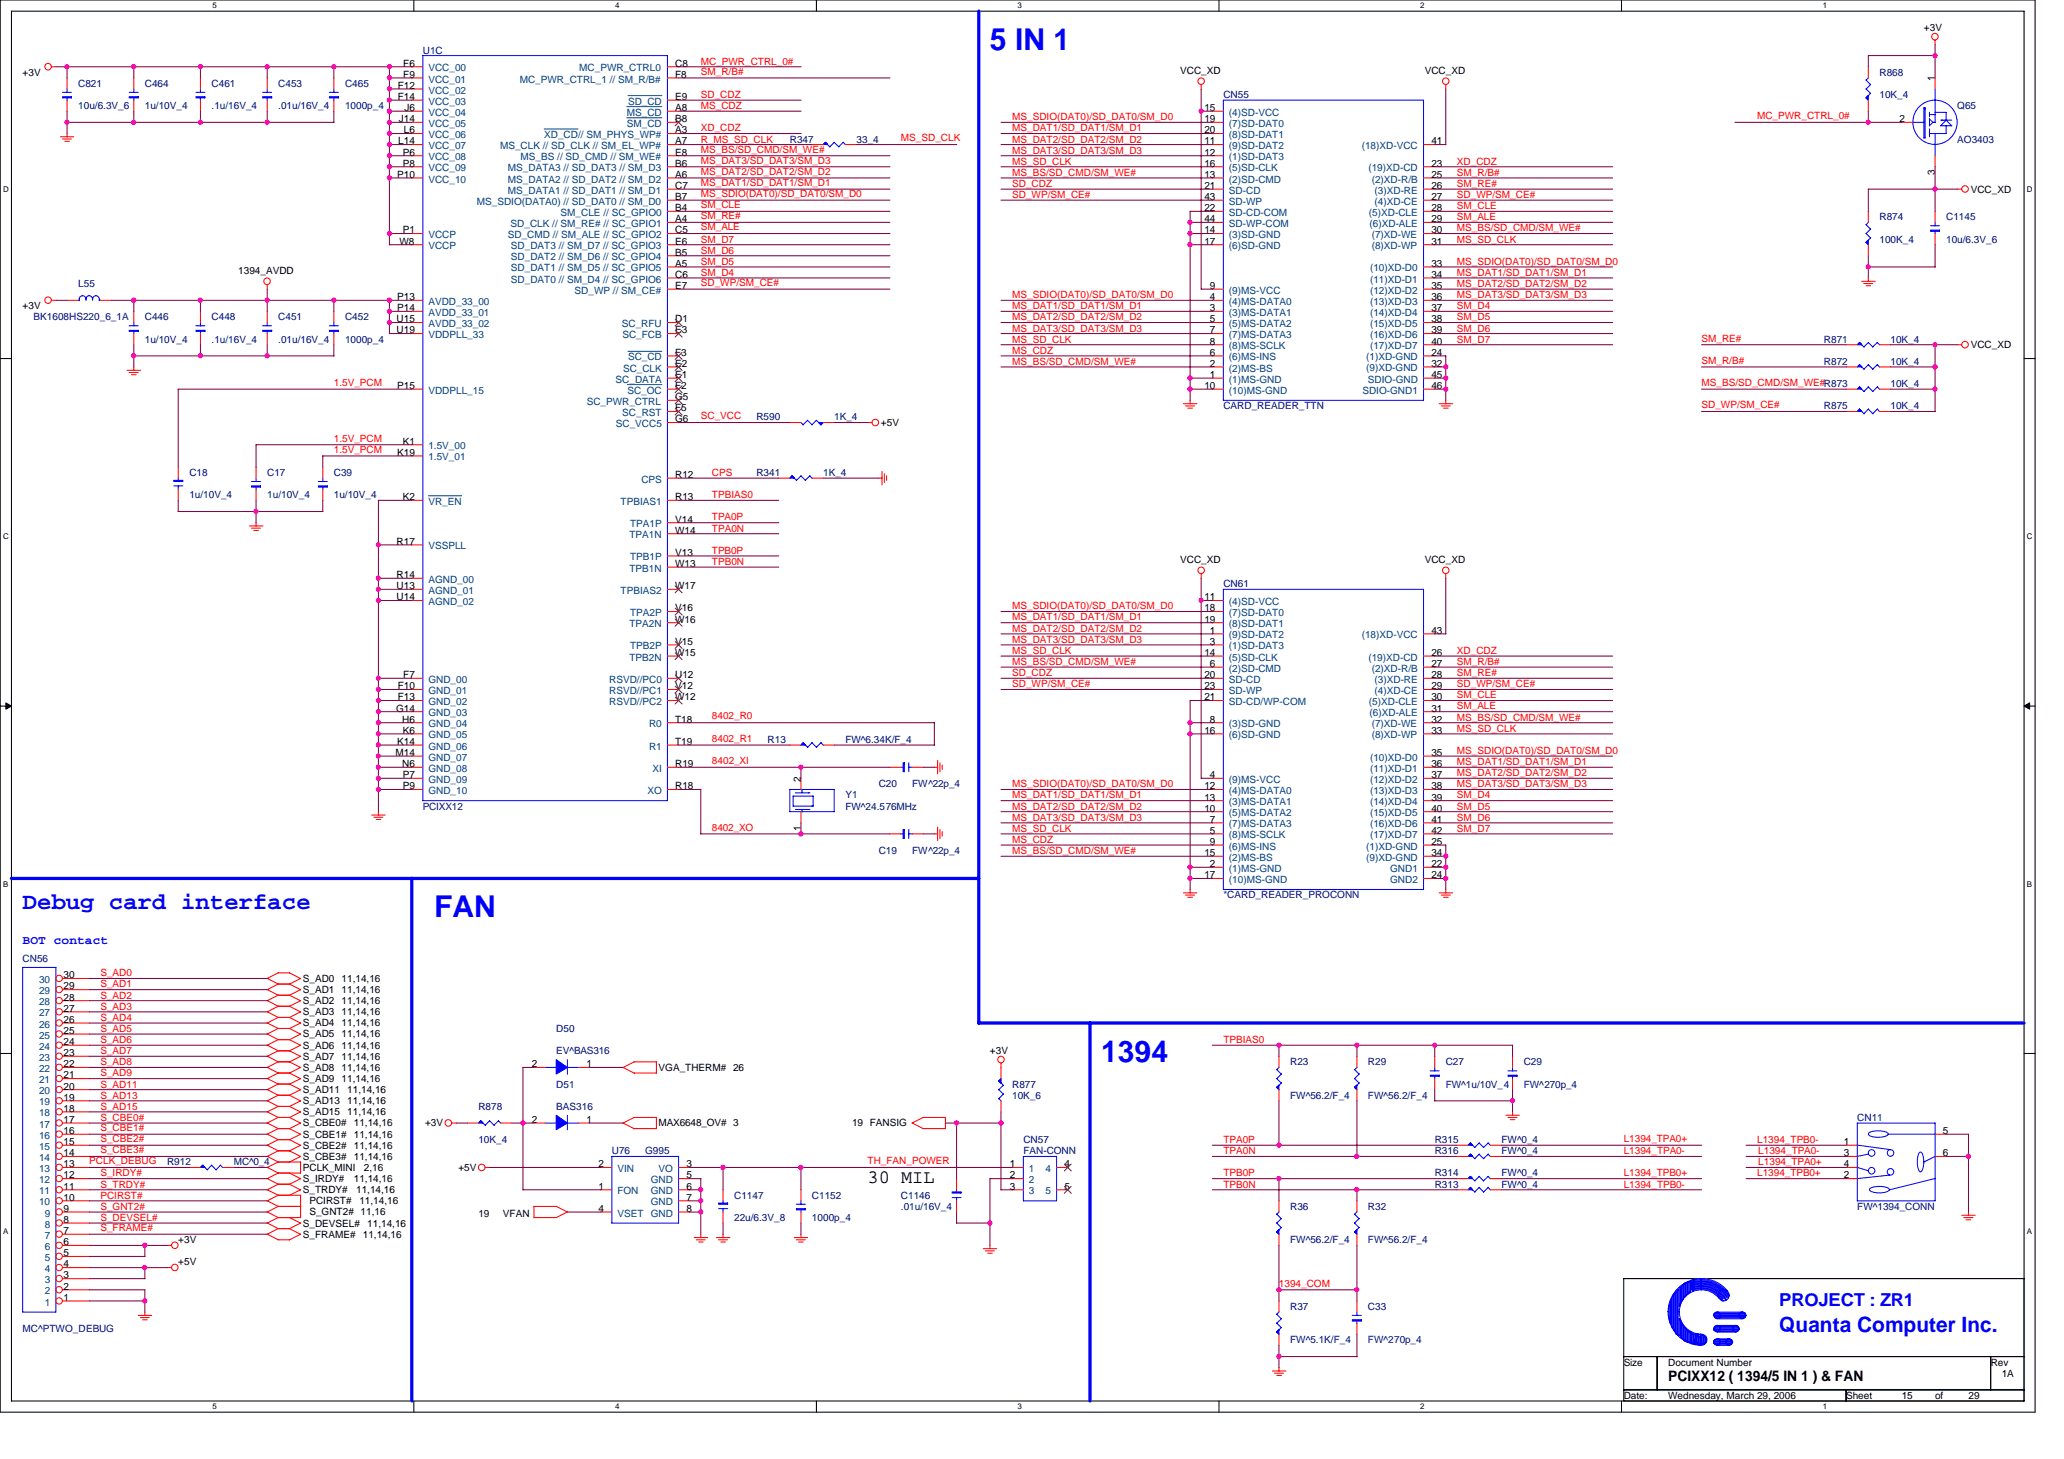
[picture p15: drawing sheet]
<svg xmlns="http://www.w3.org/2000/svg" width="297mm" height="210mm" viewBox="0 0 297 210" stroke-linecap="round" stroke-linejoin="round" font-family="sans-serif">
<defs><g id="words">
<g font-size="4.3" fill="#00f">
<text x="142.5" y="7.2">5 IN 1</text>
<text x="62.5" y="132">FAN</text>
<text x="158.5" y="152.8">1394</text>
</g>
<text font-size="3.4" fill="#00f" x="3.3" y="130.8">Debug card interface</text>
<text font-size="3" fill="#00f" x="256.1" y="191.7">Quanta Computer Inc.</text>
<text font-size="2.7" x="124.9" y="170.2">30 MIL</text>
<text font-size="2.6" fill="#00f" x="256.1" y="188">PROJECT : ZR1</text>
<text font-size="2.1" x="240.1" y="198.8">PCIXX12 ( 1394/5 IN 1 ) &amp; FAN</text>
<text font-size="1.8" fill="#00f" x="3.3" y="135.8">BOT contact</text>
<g font-size="1.4">
<text x="276.9" y="4.5">+3V</text>
<text x="3.3" y="10.9">+3V</text>
<text x="58" y="9.6">F6</text>
<text x="58" y="11.2">F9</text>
<text x="97.2" y="9.6">C8</text>
<text x="97.2" y="11.2">F8</text>
<text x="169.8" y="10.6">VCC_XD</text>
<text x="205" y="10.6">VCC_XD</text>
<text x="278.5" y="11.7" transform="rotate(-90 278.5 11.7)">1</text>
<text x="57.2" y="12.8">F12</text>
<text x="57.2" y="14.4">F14</text>
<text x="57.4" y="17.6">J14</text>
<text x="58.2" y="16">J6</text>
<text x="97.2" y="14.4">E9</text>
<text x="97.2" y="16">A8</text>
<text x="97.2" y="17.6">B8</text>
<text x="173.3" y="17.6">19</text>
<text x="173.3" y="16">15</text>
<text x="273.4" y="17.6">2</text>
<text x="57.3" y="20.8">L14</text>
<text x="58" y="22.4">P6</text>
<text x="58" y="24">P8</text>
<text x="58.1" y="19.2">L6</text>
<text x="97.2" y="20.8">A7</text>
<text x="97.2" y="22.4">E8</text>
<text x="97.2" y="24">B6</text>
<text x="97.2" y="19.2">A3</text>
<text x="173.3" y="19.2">20</text>
<text x="173.3" y="24">16</text>
<text x="173.3" y="22.4">12</text>
<text x="173.3" y="20.8">11</text>
<text x="206" y="24">23</text>
<text x="206" y="20.8">41</text>
<text x="57.2" y="25.6">P10</text>
<text x="97.2" y="25.6">A6</text>
<text x="97.2" y="27.2">C7</text>
<text x="97.2" y="28.8">B7</text>
<text x="173.3" y="28.8">43</text>
<text x="173.3" y="25.6">13</text>
<text x="173.3" y="27.2">21</text>
<text x="206" y="25.6">25</text>
<text x="206" y="27.2">26</text>
<text x="206" y="28.8">27</text>
<text x="278.5" y="25.2" transform="rotate(-90 278.5 25.2)">3</text>
<text x="283.6" y="27.7">VCC_XD</text>
<text x="57.5" y="35.2">W8</text>
<text x="58" y="33.6">P1</text>
<text x="97.2" y="32">A4</text>
<text x="97.2" y="33.6">C5</text>
<text x="97.2" y="35.2">E6</text>
<text x="97.2" y="30.4">B4</text>
<text x="173.3" y="35.2">17</text>
<text x="173.3" y="33.6">14</text>
<text x="173.3" y="30.4">22</text>
<text x="173.3" y="32">44</text>
<text x="206" y="30.4">28</text>
<text x="206" y="32">29</text>
<text x="206" y="33.6">30</text>
<text x="206" y="35.2">31</text>
<text x="34.3" y="39.4">1394_AVDD</text>
<text x="97.2" y="36.8">B5</text>
<text x="97.2" y="38.4">A5</text>
<text x="97.2" y="40">C6</text>
<text x="97.2" y="41.6">E7</text>
<text x="174.1" y="41.6">9</text>
<text x="206" y="38.4">33</text>
<text x="206" y="40">34</text>
<text x="206" y="41.6">35</text>
<text x="3.3" y="44.5">+3V</text>
<text x="57.1" y="46.4">U15</text>
<text x="57.1" y="48">U19</text>
<text x="57.2" y="43.2">P13</text>
<text x="57.2" y="44.8">P14</text>
<text x="97.2" y="46.4">D1</text>
<text x="97.2" y="48">E3</text>
<text x="174.1" y="44.8">3</text>
<text x="174.1" y="43.2">4</text>
<text x="174.1" y="46.4">5</text>
<text x="174.1" y="48">7</text>
<text x="206" y="43.2">36</text>
<text x="206" y="44.8">37</text>
<text x="206" y="46.4">38</text>
<text x="206" y="48">39</text>
<text x="97.2" y="51.2">F3</text>
<text x="97.2" y="52.8">E2</text>
<text x="174.1" y="52.8">2</text>
<text x="174.1" y="51.2">6</text>
<text x="174.1" y="49.6">8</text>
<text x="206" y="49.6">40</text>
<text x="206" y="51.2">24</text>
<text x="206" y="52.8">32</text>
<text x="283.6" y="50.1">VCC_XD</text>
<text x="57.2" y="56">P15</text>
<text x="97.2" y="54.4">E1</text>
<text x="97.2" y="56">F2</text>
<text x="97.2" y="57.6">G5</text>
<text x="97.2" y="59.2">F5</text>
<text x="173.3" y="56">10</text>
<text x="174.1" y="54.4">1</text>
<text x="206" y="54.4">45</text>
<text x="206" y="56">46</text>
<text x="57.2" y="65.6">K19</text>
<text x="58" y="64">K1</text>
<text x="97.2" y="60.8">G6</text>
<text x="126.8" y="61.3">+5V</text>
<text x="58" y="72">K2</text>
<text x="97.2" y="72">R13</text>
<text x="97.2" y="68.8">R12</text>
<text x="97.2" y="75.2">V14</text>
<text x="97.2" y="76.8">W14</text>
<text x="57.1" y="83.2">R14</text>
<text x="57.1" y="78.4">R17</text>
<text x="97.2" y="80">V13</text>
<text x="97.2" y="81.6">W13</text>
<text x="169.8" y="81">VCC_XD</text>
<text x="205" y="81">VCC_XD</text>
<text x="57.1" y="86.4">U14</text>
<text x="57.1" y="84.8">U13</text>
<text x="97.2" y="84.8">W17</text>
<text x="97.2" y="88">V16</text>
<text x="97.2" y="89.6">W16</text>
<text x="173.3" y="89.6">19</text>
<text x="173.3" y="88">18</text>
<text x="173.3" y="86.4">11</text>
<text x="97.2" y="92.8">V15</text>
<text x="97.2" y="94.4">W15</text>
<text x="173.3" y="94.4">14</text>
<text x="174.1" y="96">6</text>
<text x="174.1" y="92.8">3</text>
<text x="174.1" y="91.2">1</text>
<text x="206" y="94.4">26</text>
<text x="206" y="96">27</text>
<text x="206" y="91.2">43</text>
<text x="57.2" y="99.2">F10</text>
<text x="57.2" y="100.8">F13</text>
<text x="58" y="97.6">F7</text>
<text x="97.2" y="97.6">U12</text>
<text x="97.2" y="99.2">V12</text>
<text x="97.2" y="100.8">W12</text>
<text x="173.3" y="99.2">23</text>
<text x="173.3" y="97.6">20</text>
<text x="173.3" y="100.8">21</text>
<text x="206" y="97.6">28</text>
<text x="206" y="99.2">29</text>
<text x="206" y="100.8">30</text>
<text x="57" y="102.4">G14</text>
<text x="57.2" y="107.2">K14</text>
<text x="57.9" y="104">H6</text>
<text x="58" y="105.6">K6</text>
<text x="97.2" y="104">T18</text>
<text x="97.2" y="107.2">T19</text>
<text x="173.3" y="105.6">16</text>
<text x="174.1" y="104">8</text>
<text x="206" y="102.4">31</text>
<text x="206" y="104">32</text>
<text x="206" y="105.6">33</text>
<text x="56.9" y="108.8">M14</text>
<text x="57.9" y="110.4">N6</text>
<text x="58" y="112">P7</text>
<text x="58" y="113.6">P9</text>
<text x="97.2" y="110.4">R19</text>
<text x="97.2" y="113.6">R18</text>
<text x="115.2" y="112.5" transform="rotate(-90 115.2 112.5)">2</text>
<text x="173.3" y="113.6">12</text>
<text x="174.1" y="112">4</text>
<text x="206" y="108.8">35</text>
<text x="206" y="110.4">36</text>
<text x="206" y="112">37</text>
<text x="206" y="113.6">38</text>
<text x="115.2" y="119.6" transform="rotate(-90 115.2 119.6)">1</text>
<text x="173.3" y="115.2">13</text>
<text x="173.3" y="116.8">10</text>
<text x="174.1" y="118.4">7</text>
<text x="174.1" y="120">5</text>
<text x="206" y="115.2">39</text>
<text x="206" y="116.8">40</text>
<text x="206" y="118.4">41</text>
<text x="206" y="120">42</text>
<text x="173.3" y="123.2">15</text>
<text x="174.1" y="121.6">9</text>
<text x="174.1" y="124.8">2</text>
<text x="206" y="121.6">25</text>
<text x="206" y="123.2">34</text>
<text x="206" y="124.8">22</text>
<text x="173.3" y="126.4">17</text>
<text x="206" y="126.4">24</text>
<text x="9.2" y="144">28</text>
<text x="9.2" y="142.4">29</text>
<text x="9.2" y="140.8">30</text>
<text x="43.6" y="141.3">S_AD0</text>
<text x="43.6" y="142.9">S_AD1</text>
<text x="49.2" y="141.3">11,14,16</text>
<text x="49.2" y="142.9">11,14,16</text>
<text x="9.2" y="148.8">25</text>
<text x="9.2" y="147.2">26</text>
<text x="9.2" y="145.6">27</text>
<text x="43.6" y="144.5">S_AD2</text>
<text x="43.6" y="146.1">S_AD3</text>
<text x="43.6" y="147.7">S_AD4</text>
<text x="43.6" y="149.3">S_AD5</text>
<text x="49.2" y="144.5">11,14,16</text>
<text x="49.2" y="146.1">11,14,16</text>
<text x="49.2" y="147.7">11,14,16</text>
<text x="49.2" y="149.3">11,14,16</text>
<text x="9.2" y="155.2">21</text>
<text x="9.2" y="153.6">22</text>
<text x="9.2" y="152">23</text>
<text x="9.2" y="150.4">24</text>
<text x="43.6" y="150.9">S_AD6</text>
<text x="43.6" y="152.5">S_AD7</text>
<text x="43.6" y="154.1">S_AD8</text>
<text x="43.6" y="155.7">S_AD9</text>
<text x="49.2" y="150.9">11,14,16</text>
<text x="49.2" y="152.5">11,14,16</text>
<text x="49.2" y="154.1">11,14,16</text>
<text x="49.2" y="155.7">11,14,16</text>
<text x="76.5" y="153.6">2</text>
<text x="84.4" y="153.6">1</text>
<text x="94.8" y="154.1">VGA_THERM# 26</text>
<text x="142.5" y="151.7">+3V</text>
<text x="9.2" y="161.6">17</text>
<text x="9.2" y="160">18</text>
<text x="9.2" y="158.4">19</text>
<text x="9.2" y="156.8">20</text>
<text x="43.6" y="160.5">S_AD15</text>
<text x="43.6" y="157.3">S_AD11</text>
<text x="43.6" y="158.9">S_AD13</text>
<text x="50" y="160.5">11,14,16</text>
<text x="50" y="157.3">11,14,16</text>
<text x="50" y="158.9">11,14,16</text>
<text x="76.5" y="161.6">2</text>
<text x="84.4" y="161.6">1</text>
<text x="9.2" y="168">13</text>
<text x="9.2" y="166.4">14</text>
<text x="9.2" y="164.8">15</text>
<text x="9.2" y="163.2">16</text>
<text x="43.6" y="162.1">S_CBE0#</text>
<text x="43.6" y="163.7">S_CBE1#</text>
<text x="43.6" y="165.3">S_CBE2#</text>
<text x="43.6" y="166.9">S_CBE3#</text>
<text x="50.9" y="162.1">11,14,16</text>
<text x="50.9" y="163.7">11,14,16</text>
<text x="50.9" y="165.3">11,14,16</text>
<text x="50.9" y="166.9">11,14,16</text>
<text x="61.2" y="162.1">+3V</text>
<text x="86.1" y="168">2</text>
<text x="94.8" y="162.1">MAX6648_OV# 3</text>
<text x="98.8" y="168">3</text>
<text x="122.6" y="162.1">19 FANSIG</text>
<text x="145.3" y="168">1</text>
<text x="153.2" y="168">4</text>
<text x="265.4" y="164.8">1</text>
<text x="265.4" y="166.4">3</text>
<text x="265.4" y="168">4</text>
<text x="279.6" y="163.2">5</text>
<text x="279.6" y="166.4">6</text>
<text x="9.2" y="172.8">10</text>
<text x="9.2" y="171.2">11</text>
<text x="9.2" y="169.6">12</text>
<text x="43.6" y="171.7">S_TRDY#</text>
<text x="43.6" y="170.1">S_IRDY#</text>
<text x="43.6" y="168.5">PCLK_MINI</text>
<text x="44.5" y="173.3">PCIRST#</text>
<text x="50.9" y="170.1">11,14,16</text>
<text x="51.3" y="171.7">11,14,16</text>
<text x="51.7" y="173.3">11,14,16</text>
<text x="52.4" y="168.5">2,16</text>
<text x="66" y="168.5">+5V</text>
<text x="86.1" y="171.2">1</text>
<text x="98.8" y="169.6">5</text>
<text x="98.8" y="171.2">6</text>
<text x="98.8" y="172.8">7</text>
<text x="145.3" y="169.6">2</text>
<text x="145.3" y="171.2">3</text>
<text x="153.2" y="171.2">5</text>
<text x="265.4" y="169.6">2</text>
<text x="9.2" y="179.2">6</text>
<text x="9.2" y="177.6">7</text>
<text x="9.2" y="176">8</text>
<text x="9.2" y="174.4">9</text>
<text x="25.7" y="178.9">+3V</text>
<text x="43.6" y="176.5">S_DEVSEL#</text>
<text x="43.6" y="178.1">S_FRAME#</text>
<text x="44.5" y="174.9">S_GNT2# 11,16</text>
<text x="52.2" y="178.1">11,14,16</text>
<text x="52.8" y="176.5">11,14,16</text>
<text x="68.9" y="175.1">19</text>
<text x="72.4" y="175.1">VFAN</text>
<text x="86.1" y="174.4">4</text>
<text x="98.8" y="174.4">8</text>
<text x="9.2" y="185.6">2</text>
<text x="9.2" y="184">3</text>
<text x="9.2" y="182.4">4</text>
<text x="9.2" y="180.8">5</text>
<text x="25.7" y="182.1">+5V</text>
<text x="9.2" y="187.2">1</text>
<text x="233.7" y="196.5">Size</text>
<text x="240.1" y="196.5">Document Number</text>
<text x="286.5" y="196.5">Rev</text>
<text x="233.7" y="201.3">Date:</text>
<text x="240.1" y="201.3">Wednesday, March 29, 2006</text>
<text x="265.7" y="201.3">Sheet</text>
<text x="273.7" y="201.3">15</text>
<text x="278.5" y="201.3">of</text>
<text x="283.3" y="201.3">29</text>
<text x="288.1" y="198.1">1A</text>
</g>
<g font-size="1.4" fill="#000080">
<text x="60.9" y="7.7">U1C</text>
<text x="270.5" y="10.9">R868</text>
<text x="11.3" y="15.7">10u/6.3V_6</text>
<text x="11.3" y="12.5">C821</text>
<text x="20.8" y="15.7">1u/10V_4</text>
<text x="20.8" y="12.5">C464</text>
<text x="30.5" y="15.7">.1u/16V_4</text>
<text x="30.5" y="12.5">C461</text>
<text x="40" y="15.7">.01u/16V_4</text>
<text x="40" y="12.5">C453</text>
<text x="49.7" y="15.7">1000p_4</text>
<text x="49.7" y="12.5">C465</text>
<text x="176.1" y="14.1">CN55</text>
<text x="270.5" y="14.1">10K_4</text>
<text x="281.7" y="15.7">Q65</text>
<text x="113.7" y="20.5">R347</text>
<text x="123.3" y="20.5">33_4</text>
<text x="281.7" y="20.5">AO3403</text>
<text x="270.5" y="31.7">R874</text>
<text x="270.5" y="34.9">100K_4</text>
<text x="280.1" y="34.9">10u/6.3V_6</text>
<text x="280.1" y="31.7">C1145</text>
<text x="11.3" y="41.3">L55</text>
<text x="4.8" y="46.1">BK1608HS220_6_1A</text>
<text x="20.8" y="46.1">C446</text>
<text x="30.5" y="46.1">C448</text>
<text x="40" y="46.1">C451</text>
<text x="49.7" y="46.1">C452</text>
<text x="20.8" y="49.3">1u/10V_4</text>
<text x="30.5" y="49.3">.1u/16V_4</text>
<text x="40" y="49.3">.01u/16V_4</text>
<text x="49.7" y="49.3">1000p_4</text>
<text x="262.5" y="52.5">R872</text>
<text x="262.5" y="49.3">R871</text>
<text x="272.1" y="52.5">10K_4</text>
<text x="272.1" y="49.3">10K_4</text>
<text x="176.1" y="58.9">CARD_READER_TTN</text>
<text x="262.5" y="58.9">R875</text>
<text x="272.1" y="55.7">10K_4</text>
<text x="272.1" y="58.9">10K_4</text>
<text x="108.9" y="60.5">R590</text>
<text x="120.1" y="60.5">1K_4</text>
<text x="27.3" y="71.7">1u/10V_4</text>
<text x="27.3" y="68.5">C18</text>
<text x="38.5" y="71.7">1u/10V_4</text>
<text x="38.5" y="68.5">C17</text>
<text x="48" y="71.7">1u/10V_4</text>
<text x="48" y="68.5">C39</text>
<text x="108.9" y="68.5">R341</text>
<text x="118.5" y="68.5">1K_4</text>
<text x="176.1" y="84.5">CN61</text>
<text x="110.5" y="106.9">R13</text>
<text x="121.7" y="106.9">FW^6.34K/F_4</text>
<text x="126.5" y="113.3">C20</text>
<text x="131.3" y="113.3">FW^22p_4</text>
<text x="60.9" y="116.5">PCIXX12</text>
<text x="121.7" y="114.9">Y1</text>
<text x="121.7" y="116.5">FW^24.576MHz</text>
<text x="126.5" y="122.9">C19</text>
<text x="131.3" y="122.9">FW^22p_4</text>
<text x="176.1" y="129.3">*CARD_READER_PROCONN</text>
<text x="3.3" y="138.4">CN56</text>
<text x="80" y="148.5">D50</text>
<text x="80" y="151.7">EV^BAS316</text>
<text x="185.7" y="153.3">R23</text>
<text x="196.9" y="153.3">R29</text>
<text x="208.1" y="153.3">C27</text>
<text x="219.3" y="153.3">C29</text>
<text x="68.9" y="159.7">R878</text>
<text x="80" y="156.5">D51</text>
<text x="80" y="159.7">BAS316</text>
<text x="145.7" y="156.5">R877</text>
<text x="145.7" y="158.1">10K_6</text>
<text x="185.7" y="158.1">FW^56.2/F_4</text>
<text x="196.9" y="158.1">FW^56.2/F_4</text>
<text x="208.1" y="156.5">FW^1u/10V_4</text>
<text x="219.3" y="156.5">FW^270p_4</text>
<text x="267.3" y="161.3">CN11</text>
<text x="24" y="167.7">R912</text>
<text x="33.7" y="167.7">MC^0_4</text>
<text x="68.9" y="164.5">10K_4</text>
<text x="88" y="166.1">U76</text>
<text x="92.9" y="166.1">G995</text>
<text x="147.3" y="164.5">CN57</text>
<text x="147.3" y="166.1">FAN-CONN</text>
<text x="206.5" y="164.5">R315</text>
<text x="206.5" y="166.1">R316</text>
<text x="216.1" y="164.5">FW^0_4</text>
<text x="216.1" y="166.1">FW^0_4</text>
<text x="105.7" y="172.5">C1147</text>
<text x="116.9" y="172.5">C1152</text>
<text x="129.7" y="172.5">C1146</text>
<text x="206.5" y="170.9">R313</text>
<text x="206.5" y="169.3">R314</text>
<text x="216.1" y="170.9">FW^0_4</text>
<text x="216.1" y="169.3">FW^0_4</text>
<text x="105.7" y="175.7">22u/6.3V_8</text>
<text x="116.9" y="175.7">1000p_4</text>
<text x="129.7" y="174.1">.01u/16V_4</text>
<text x="185.7" y="174.1">R36</text>
<text x="185.7" y="178.9">FW^56.2/F_4</text>
<text x="196.9" y="174.1">R32</text>
<text x="196.9" y="178.9">FW^56.2/F_4</text>
<text x="267.3" y="174.1">FW^1394_CONN</text>
<text x="3.3" y="191.7">MC^PTWO_DEBUG</text>
<text x="185.7" y="188.5">R37</text>
<text x="196.9" y="188.5">C33</text>
<text x="185.7" y="193.3">FW^5.1K/F_4</text>
<text x="196.9" y="193.3">FW^270p_4</text>
</g>
<g font-size="1.4" fill="#004080">
<text x="61.7" y="10.3">VCC_00</text>
<text x="61.7" y="11.9">VCC_01</text>
<text x="74.8" y="11.9">MC_PWR_CTRL_1 // SM_R/B#</text>
<text x="83.4" y="10.3">MC_PWR_CTRL0</text>
<text x="61.7" y="13.5">VCC_02</text>
<text x="61.7" y="15.1">VCC_03</text>
<text x="61.7" y="16.7">VCC_04</text>
<text x="90.2" y="16.7">MS_CD</text>
<text x="90.4" y="15.1">SD_CD</text>
<text x="176.9" y="16.7">(4)SD-VCC</text>
<text x="61.7" y="18.3">VCC_05</text>
<text x="61.7" y="19.9">VCC_06</text>
<text x="61.7" y="21.5">VCC_07</text>
<text x="61.7" y="23.1">VCC_08</text>
<text x="72" y="21.5">MS_CLK // SD_CLK // SM_EL_WP#</text>
<text x="74.9" y="23.1">MS_BS // SD_CMD // SM_WE#</text>
<text x="78.3" y="19.9">XD_CD// SM_PHYS_WP#</text>
<text x="90.2" y="18.3">SM_CD</text>
<text x="176.9" y="19.9">(8)SD-DAT1</text>
<text x="176.9" y="18.3">(7)SD-DAT0</text>
<text x="176.9" y="23.1">(1)SD-DAT3</text>
<text x="176.9" y="21.5">(9)SD-DAT2</text>
<text x="196" y="21.5">(18)XD-VCC</text>
<text x="61.7" y="24.7">VCC_09</text>
<text x="61.7" y="26.3">VCC_10</text>
<text x="68.6" y="29.5">MS_SDIO(DATA0) // SD_DAT0 // SM_D0</text>
<text x="73.1" y="24.7">MS_DATA3 // SD_DAT3 // SM_D3</text>
<text x="73.1" y="26.3">MS_DATA2 // SD_DAT2 // SM_D2</text>
<text x="73.1" y="27.9">MS_DATA1 // SD_DAT1 // SM_D1</text>
<text x="176.9" y="29.5">SD-WP</text>
<text x="176.9" y="24.7">(5)SD-CLK</text>
<text x="176.9" y="26.3">(2)SD-CMD</text>
<text x="176.9" y="27.9">SD-CD</text>
<text x="196.9" y="24.7">(19)XD-CD</text>
<text x="197.4" y="26.3">(2)XD-R/B</text>
<text x="197.8" y="27.9">(3)XD-RE</text>
<text x="197.8" y="29.5">(4)XD-CE</text>
<text x="61.7" y="34.3">VCCP</text>
<text x="61.7" y="35.9">VCCP</text>
<text x="73.1" y="34.3">SD_CMD // SM_ALE // SC_GPIO2</text>
<text x="73.5" y="32.7">SD_CLK // SM_RE# // SC_GPIO1</text>
<text x="73.5" y="35.9">SD_DAT3 // SM_D7 // SC_GPIO3</text>
<text x="80.7" y="31.1">SM_CLE // SC_GPIO0</text>
<text x="176.9" y="35.9">(6)SD-GND</text>
<text x="176.9" y="34.3">(3)SD-GND</text>
<text x="176.9" y="31.1">SD-CD-COM</text>
<text x="176.9" y="32.7">SD-WP-COM</text>
<text x="197" y="31.1">(5)XD-CLE</text>
<text x="197.1" y="32.7">(6)XD-ALE</text>
<text x="197.4" y="34.3">(7)XD-WE</text>
<text x="197.4" y="35.9">(8)XD-WP</text>
<text x="73.5" y="37.5">SD_DAT2 // SM_D6 // SC_GPIO4</text>
<text x="73.5" y="39.1">SD_DAT1 // SM_D5 // SC_GPIO5</text>
<text x="73.5" y="40.7">SD_DAT0 // SM_D4 // SC_GPIO6</text>
<text x="197.2" y="39.1">(10)XD-D0</text>
<text x="197.2" y="40.7">(11)XD-D1</text>
<text x="61.7" y="43.9">AVDD_33_00</text>
<text x="61.7" y="45.5">AVDD_33_01</text>
<text x="61.7" y="47.1">AVDD_33_02</text>
<text x="82.7" y="42.3">SD_WP // SM_CE#</text>
<text x="89.5" y="47.1">SC_RFU</text>
<text x="176.9" y="45.5">(3)MS-DATA1</text>
<text x="176.9" y="43.9">(4)MS-DATA0</text>
<text x="176.9" y="47.1">(5)MS-DATA2</text>
<text x="176.9" y="42.3">(9)MS-VCC</text>
<text x="197.2" y="42.3">(12)XD-D2</text>
<text x="197.2" y="43.9">(13)XD-D3</text>
<text x="197.2" y="45.5">(14)XD-D4</text>
<text x="197.2" y="47.1">(15)XD-D5</text>
<text x="61.7" y="48.7">VDDPLL_33</text>
<text x="89.6" y="48.7">SC_FCB</text>
<text x="89.7" y="53.5">SC_CLK</text>
<text x="90.4" y="51.9">SC_CD</text>
<text x="176.9" y="53.5">(2)MS-BS</text>
<text x="176.9" y="51.9">(6)MS-INS</text>
<text x="176.9" y="48.7">(7)MS-DATA3</text>
<text x="176.9" y="50.3">(8)MS-SCLK</text>
<text x="196.6" y="51.9">(1)XD-GND</text>
<text x="196.6" y="53.5">(9)XD-GND</text>
<text x="197.2" y="48.7">(16)XD-D6</text>
<text x="197.2" y="50.3">(17)XD-D7</text>
<text x="61.7" y="56.7">VDDPLL_15</text>
<text x="84.4" y="58.3">SC_PWR_CTRL</text>
<text x="88.6" y="55.1">SC_DATA</text>
<text x="89.6" y="59.9">SC_RST</text>
<text x="90.3" y="56.7">SC_OC</text>
<text x="176.9" y="55.1">(1)MS-GND</text>
<text x="176.9" y="56.7">(10)MS-GND</text>
<text x="196.1" y="56.7">SDIO-GND1</text>
<text x="196.9" y="55.1">SDIO-GND</text>
<text x="61.7" y="64.7">1.5V_00</text>
<text x="88.6" y="61.5">SC_VCC5</text>
<text x="61.7" y="66.3">1.5V_01</text>
<text x="92.3" y="69.5">CPS</text>
<text x="61.7" y="72.7">VR_EN</text>
<text x="89.3" y="72.7">TPBIAS1</text>
<text x="90.6" y="77.5">TPA1N</text>
<text x="90.7" y="75.9">TPA1P</text>
<text x="61.7" y="83.9">AGND_00</text>
<text x="61.7" y="79.1">VSSPLL</text>
<text x="90.6" y="82.3">TPB1N</text>
<text x="90.7" y="80.7">TPB1P</text>
<text x="61.7" y="87.1">AGND_02</text>
<text x="61.7" y="85.5">AGND_01</text>
<text x="89.3" y="85.5">TPBIAS2</text>
<text x="90.7" y="88.7">TPA2P</text>
<text x="176.9" y="88.7">(7)SD-DAT0</text>
<text x="176.9" y="87.1">(4)SD-VCC</text>
<text x="90.6" y="90.3">TPA2N</text>
<text x="90.6" y="95.1">TPB2N</text>
<text x="90.7" y="93.5">TPB2P</text>
<text x="176.9" y="90.3">(8)SD-DAT1</text>
<text x="176.9" y="95.1">(5)SD-CLK</text>
<text x="176.9" y="93.5">(1)SD-DAT3</text>
<text x="176.9" y="91.9">(9)SD-DAT2</text>
<text x="196" y="91.9">(18)XD-VCC</text>
<text x="196.9" y="95.1">(19)XD-CD</text>
<text x="61.7" y="98.3">GND_00</text>
<text x="61.7" y="99.9">GND_01</text>
<text x="61.7" y="101.5">GND_02</text>
<text x="87.7" y="98.3">RSVD//PC0</text>
<text x="87.7" y="99.9">RSVD//PC1</text>
<text x="87.7" y="101.5">RSVD//PC2</text>
<text x="176.9" y="99.9">SD-WP</text>
<text x="176.9" y="96.7">(2)SD-CMD</text>
<text x="176.9" y="98.3">SD-CD</text>
<text x="176.9" y="101.5">SD-CD/WP-COM</text>
<text x="197" y="101.5">(5)XD-CLE</text>
<text x="197.4" y="96.7">(2)XD-R/B</text>
<text x="197.8" y="98.3">(3)XD-RE</text>
<text x="197.8" y="99.9">(4)XD-CE</text>
<text x="61.7" y="103.1">GND_03</text>
<text x="61.7" y="104.7">GND_04</text>
<text x="61.7" y="106.3">GND_05</text>
<text x="61.7" y="107.9">GND_06</text>
<text x="93.4" y="104.7">R0</text>
<text x="93.4" y="107.9">R1</text>
<text x="176.9" y="106.3">(6)SD-GND</text>
<text x="176.9" y="104.7">(3)SD-GND</text>
<text x="197.1" y="103.1">(6)XD-ALE</text>
<text x="197.4" y="104.7">(7)XD-WE</text>
<text x="197.4" y="106.3">(8)XD-WP</text>
<text x="61.7" y="109.5">GND_07</text>
<text x="61.7" y="111.1">GND_08</text>
<text x="61.7" y="112.7">GND_09</text>
<text x="93.9" y="111.1">XI</text>
<text x="176.9" y="112.7">(9)MS-VCC</text>
<text x="197.2" y="109.5">(10)XD-D0</text>
<text x="197.2" y="111.1">(11)XD-D1</text>
<text x="197.2" y="112.7">(12)XD-D2</text>
<text x="61.7" y="114.3">GND_10</text>
<text x="93.2" y="114.3">XO</text>
<text x="176.9" y="115.9">(3)MS-DATA1</text>
<text x="176.9" y="114.3">(4)MS-DATA0</text>
<text x="176.9" y="117.5">(5)MS-DATA2</text>
<text x="176.9" y="119.1">(7)MS-DATA3</text>
<text x="197.2" y="114.3">(13)XD-D3</text>
<text x="197.2" y="115.9">(14)XD-D4</text>
<text x="197.2" y="117.5">(15)XD-D5</text>
<text x="197.2" y="119.1">(16)XD-D6</text>
<text x="176.9" y="123.9">(2)MS-BS</text>
<text x="176.9" y="122.3">(6)MS-INS</text>
<text x="176.9" y="120.7">(8)MS-SCLK</text>
<text x="176.9" y="125.5">(1)MS-GND</text>
<text x="196.6" y="122.3">(1)XD-GND</text>
<text x="196.6" y="123.9">(9)XD-GND</text>
<text x="197.2" y="120.7">(17)XD-D7</text>
<text x="200.1" y="125.5">GND1</text>
<text x="176.9" y="127.1">(10)MS-GND</text>
<text x="200.1" y="127.1">GND2</text>
<text x="5.6" y="143.1">29</text>
<text x="5.6" y="141.5">30</text>
<text x="5.6" y="149.5">25</text>
<text x="5.6" y="147.9">26</text>
<text x="5.6" y="146.3">27</text>
<text x="5.6" y="144.7">28</text>
<text x="5.6" y="155.9">21</text>
<text x="5.6" y="154.3">22</text>
<text x="5.6" y="152.7">23</text>
<text x="5.6" y="151.1">24</text>
<text x="5.6" y="160.7">18</text>
<text x="5.6" y="159.1">19</text>
<text x="5.6" y="157.5">20</text>
<text x="5.6" y="167.1">14</text>
<text x="5.6" y="165.5">15</text>
<text x="5.6" y="163.9">16</text>
<text x="5.6" y="162.3">17</text>
<text x="5.6" y="173.5">10</text>
<text x="5.6" y="171.9">11</text>
<text x="5.6" y="170.3">12</text>
<text x="5.6" y="168.7">13</text>
<text x="88.9" y="171.9">FON</text>
<text x="88.9" y="168.7">VIN</text>
<text x="93.7" y="170.3">GND</text>
<text x="93.7" y="171.9">GND</text>
<text x="93.7" y="173.5">GND</text>
<text x="94.8" y="168.7">VO</text>
<text x="148.1" y="168.7">1</text>
<text x="148.1" y="170.3">2</text>
<text x="148.1" y="171.9">3</text>
<text x="150.4" y="168.7">4</text>
<text x="150.4" y="171.9">5</text>
<text x="6.4" y="179.9">6</text>
<text x="6.4" y="178.3">7</text>
<text x="6.4" y="176.7">8</text>
<text x="6.4" y="175.1">9</text>
<text x="88.9" y="175.1">VSET</text>
<text x="93.7" y="175.1">GND</text>
<text x="6.4" y="184.7">3</text>
<text x="6.4" y="183.1">4</text>
<text x="6.4" y="181.5">5</text>
<text x="6.4" y="187.9">1</text>
<text x="6.4" y="186.3">2</text>
</g>
<g font-size="1.4" fill="#f00">
<text x="100.9" y="9.3">MC_PWR_CTRL_0#</text>
<text x="100.9" y="10.7">SM_R/B#</text>
<text x="100.9" y="14.1">SD_CDZ</text>
<text x="100.9" y="15.7">MS_CDZ</text>
<text x="145.7" y="17.3">MS_SDIO(DAT0)/SD_DAT0/SM_D0</text>
<text x="252.9" y="17.1">MC_PWR_CTRL_0#</text>
<text x="100.9" y="20.5">R_MS_SD_CLK</text>
<text x="100.9" y="23.5">MS_DAT3/SD_DAT3/SM_D3</text>
<text x="100.9" y="21.9">MS_BS/SD_CMD/SM_WE#</text>
<text x="100.9" y="18.9">XD_CDZ</text>
<text x="129.7" y="20.3">MS_SD_CLK</text>
<text x="145.7" y="22.1">MS_DAT3/SD_DAT3/SM_D3</text>
<text x="145.7" y="23.7">MS_SD_CLK</text>
<text x="145.7" y="20.5">MS_DAT2/SD_DAT2/SM_D2</text>
<text x="145.7" y="18.9">MS_DAT1/SD_DAT1/SM_D1</text>
<text x="209.7" y="23.7">XD_CDZ</text>
<text x="100.9" y="28.3">MS_SDIO(DAT0)/SD_DAT0/SM_D0</text>
<text x="100.9" y="26.7">MS_DAT1/SD_DAT1/SM_D1</text>
<text x="100.9" y="25.1">MS_DAT2/SD_DAT2/SM_D2</text>
<text x="100.9" y="30">SM_CLE</text>
<text x="145.7" y="25.3">MS_BS/SD_CMD/SM_WE#</text>
<text x="145.7" y="26.9">SD_CDZ</text>
<text x="145.7" y="28.5">SD_WP/SM_CE#</text>
<text x="209.7" y="25.3">SM_R/B#</text>
<text x="209.7" y="28.5">SD_WP/SM_CE#</text>
<text x="209.7" y="26.9">SM_RE#</text>
<text x="100.9" y="31.5">SM_RE#</text>
<text x="100.9" y="33.1">SM_ALE</text>
<text x="100.9" y="34.9">SM_D7</text>
<text x="209.7" y="31.7">SM_ALE</text>
<text x="209.7" y="34.9">MS_SD_CLK</text>
<text x="209.7" y="30.1">SM_CLE</text>
<text x="209.7" y="33.3">MS_BS/SD_CMD/SM_WE#</text>
<text x="100.9" y="41.1">SD_WP/SM_CE#</text>
<text x="100.9" y="39.7">SM_D4</text>
<text x="100.9" y="38.1">SM_D5</text>
<text x="100.9" y="36.5">SM_D6</text>
<text x="209.7" y="38.1">MS_SDIO(DAT0)/SD_DAT0/SM_D0</text>
<text x="209.7" y="39.7">MS_DAT1/SD_DAT1/SM_D1</text>
<text x="209.7" y="41.3">MS_DAT2/SD_DAT2/SM_D2</text>
<text x="145.7" y="44.5">MS_DAT1/SD_DAT1/SM_D1</text>
<text x="145.7" y="47.7">MS_DAT3/SD_DAT3/SM_D3</text>
<text x="145.7" y="46.1">MS_DAT2/SD_DAT2/SM_D2</text>
<text x="145.7" y="42.9">MS_SDIO(DAT0)/SD_DAT0/SM_D0</text>
<text x="209.7" y="42.9">MS_DAT3/SD_DAT3/SM_D3</text>
<text x="209.7" y="47.7">SM_D6</text>
<text x="209.7" y="44.5">SM_D4</text>
<text x="209.7" y="46.1">SM_D5</text>
<text x="145.7" y="49.3">MS_SD_CLK</text>
<text x="145.7" y="52.5">MS_BS/SD_CMD/SM_WE#</text>
<text x="145.7" y="50.9">MS_CDZ</text>
<text x="209.7" y="49.3">SM_D7</text>
<text x="244.9" y="52.3">SM_R/B#</text>
<text x="244.9" y="49.1">SM_RE#</text>
<text x="48" y="55.5">1.5V_PCM</text>
<text x="244.9" y="55.5">MS_BS/SD_CMD/SM_WE#R873</text>
<text x="244.9" y="58.7">SD_WP/SM_CE#</text>
<text x="48" y="63.5">1.5V_PCM</text>
<text x="48" y="65.2">1.5V_PCM</text>
<text x="100.9" y="60.3">SC_VCC</text>
<text x="102.5" y="71.7">TPBIAS0</text>
<text x="102.5" y="68.5">CPS</text>
<text x="102.5" y="74.9">TPA0P</text>
<text x="102.5" y="76.5">TPA0N</text>
<text x="102.5" y="79.7">TPB0P</text>
<text x="102.5" y="81.3">TPB0N</text>
<text x="145.7" y="87.7">MS_SDIO(DAT0)/SD_DAT0/SM_D0</text>
<text x="145.7" y="89.3">MS_DAT1/SD_DAT1/SM_D1</text>
<text x="145.7" y="95.7">MS_BS/SD_CMD/SM_WE#</text>
<text x="145.7" y="90.9">MS_DAT2/SD_DAT2/SM_D2</text>
<text x="145.7" y="92.5">MS_DAT3/SD_DAT3/SM_D3</text>
<text x="145.7" y="94.1">MS_SD_CLK</text>
<text x="209.7" y="95.7">SM_R/B#</text>
<text x="209.7" y="94.1">XD_CDZ</text>
<text x="145.7" y="97.3">SD_CDZ</text>
<text x="145.7" y="98.9">SD_WP/SM_CE#</text>
<text x="209.7" y="98.9">SD_WP/SM_CE#</text>
<text x="209.7" y="97.3">SM_RE#</text>
<text x="209.7" y="100.5">SM_CLE</text>
<text x="102.5" y="103.5">8402_R0</text>
<text x="102.5" y="106.7">8402_R1</text>
<text x="209.7" y="103.7">MS_BS/SD_CMD/SM_WE#</text>
<text x="209.7" y="105.3">MS_SD_CLK</text>
<text x="209.7" y="102.1">SM_ALE</text>
<text x="102.5" y="110">8402_XI</text>
<text x="145.7" y="113.3">MS_SDIO(DAT0)/SD_DAT0/SM_D0</text>
<text x="209.7" y="110.1">MS_DAT1/SD_DAT1/SM_D1</text>
<text x="209.7" y="108.5">MS_SDIO(DAT0)/SD_DAT0/SM_D0</text>
<text x="209.7" y="113.3">MS_DAT3/SD_DAT3/SM_D3</text>
<text x="209.7" y="111.7">MS_DAT2/SD_DAT2/SM_D2</text>
<text x="102.5" y="119.5">8402_XO</text>
<text x="145.7" y="114.9">MS_DAT1/SD_DAT1/SM_D1</text>
<text x="145.7" y="116.5">MS_DAT2/SD_DAT2/SM_D2</text>
<text x="145.7" y="118.1">MS_DAT3/SD_DAT3/SM_D3</text>
<text x="145.7" y="119.7">MS_SD_CLK</text>
<text x="209.7" y="114.9">SM_D4</text>
<text x="209.7" y="116.5">SM_D5</text>
<text x="209.7" y="118.1">SM_D6</text>
<text x="209.7" y="119.7">SM_D7</text>
<text x="145.7" y="122.9">MS_BS/SD_CMD/SM_WE#</text>
<text x="145.7" y="121.3">MS_CDZ</text>
<text x="14.5" y="140.5">S_AD0</text>
<text x="14.5" y="142.1">S_AD1</text>
<text x="14.5" y="143.7">S_AD2</text>
<text x="14.5" y="148.5">S_AD5</text>
<text x="14.5" y="145.3">S_AD3</text>
<text x="14.5" y="146.9">S_AD4</text>
<text x="14.5" y="153.3">S_AD8</text>
<text x="14.5" y="150.1">S_AD6</text>
<text x="14.5" y="154.9">S_AD9</text>
<text x="14.5" y="151.7">S_AD7</text>
<text x="176.1" y="150.1">TPBIAS0</text>
<text x="14.5" y="156.5">S_AD11</text>
<text x="14.5" y="158.1">S_AD13</text>
<text x="14.5" y="159.7">S_AD15</text>
<text x="14.5" y="161.3">S_CBE0#</text>
<text x="12.8" y="167.6">PCLK_DEBUG</text>
<text x="14.5" y="162.8">S_CBE1#</text>
<text x="14.5" y="164.4">S_CBE2#</text>
<text x="14.5" y="166">S_CBE3#</text>
<text x="124.9" y="167.6">TH_FAN_POWER</text>
<text x="176.1" y="166.1">TPA0N</text>
<text x="176.1" y="164.5">TPA0P</text>
<text x="233.7" y="164.4">L1394_TPA0+</text>
<text x="233.7" y="166.1">L1394_TPA0-</text>
<text x="252.9" y="164.5">L1394_TPB0-</text>
<text x="253" y="166.1">L1394_TPA0-</text>
<text x="253" y="167.7">L1394_TPA0+</text>
<text x="14.5" y="170.9">S_TRDY#</text>
<text x="14.5" y="172.5">PCIRST#</text>
<text x="14.5" y="169.3">S_IRDY#</text>
<text x="176.1" y="169.3">TPB0P</text>
<text x="176.1" y="170.9">TPB0N</text>
<text x="233.7" y="169.3">L1394_TPB0+</text>
<text x="233.7" y="170.9">L1394_TPB0-</text>
<text x="252.9" y="169.3">L1394_TPB0+</text>
<text x="14.5" y="174.1">S_GNT2#</text>
<text x="14.5" y="175.7">S_DEVSEL#</text>
<text x="14.5" y="177.2">S_FRAME#</text>
<text x="184.1" y="185.2">1394_COM</text>
</g>
<g font-size="1.1">
<text x="30.6" y="1.2">5</text>
<text x="88.5" y="1.2">4</text>
<text x="146.4" y="1.2">3</text>
<text x="204.4" y="1.2">2</text>
<text x="262.3" y="1.2">1</text>
<text x=".4" y="27.6">D</text>
<text x="291.7" y="27.6">D</text>
<text x=".4" y="77.6">C</text>
<text x="291.7" y="77.6">C</text>
<text x=".4" y="127.6">B</text>
<text x="291.7" y="127.6">B</text>
<text x=".4" y="177.6">A</text>
<text x="291.7" y="177.6">A</text>
<text x="30.6" y="202.8">5</text>
<text x="88.5" y="202.8">4</text>
<text x="146.4" y="202.8">3</text>
<text x="204.4" y="202.8">2</text>
<text x="262.3" y="202.8">1</text>
</g>
</g></defs>
<path d="M0 0h292.9v203.2h-292.9zM1.6 1.6h289.7v200h-289.7z" fill="none" stroke="#000" stroke-width=".15"/>
<g fill="#fff">
<path d="M30.6 .2h.6v1.2h-.6z"/>
<path d="M30.6 201.8h.6v1.3h-.6z"/>
</g>
<path d="M59.6 0v1.6M59.6 201.6v1.6" fill="none" stroke="#000" stroke-width=".15"/>
<g fill="#fff">
<path d="M88.5 .2h.6v1.2h-.6z"/>
<path d="M88.5 201.8h.6v1.3h-.6z"/>
</g>
<path d="M117.5 0v1.6M117.5 201.6v1.6" fill="none" stroke="#000" stroke-width=".15"/>
<g fill="#fff">
<path d="M146.4 .2h.7v1.2h-.7z"/>
<path d="M146.4 201.8h.7v1.3h-.7z"/>
</g>
<path d="M175.4 0v1.6M175.4 201.6v1.6" fill="none" stroke="#000" stroke-width=".15"/>
<g fill="#fff">
<path d="M204.4 .2h.6v1.2h-.6z"/>
<path d="M204.4 201.8h.6v1.3h-.6z"/>
</g>
<path d="M233.4 0v1.6M233.4 201.6v1.6" fill="none" stroke="#000" stroke-width=".15"/>
<g fill="#fff">
<path d="M262.3 .2h.6v1.2h-.6z"/>
<path d="M262.3 201.8h.6v1.3h-.6z"/>
<path d="M.4 26.6h.8v1.3h-.8z"/>
<path d="M291.7 26.6h.8v1.3h-.8z"/>
<path d="M.4 76.6h.8v1.3h-.8z"/>
<path d="M291.7 76.6h.8v1.3h-.8z"/>
</g>
<path d="M0 51.6h1.6M291.3 51.6h1.6" fill="none" stroke="#000" stroke-width=".15"/>
<g fill="#fff">
<path d="M.4 126.6h.8v1.3h-.8z"/>
<path d="M291.7 126.6h.7v1.3h-.7z"/>
</g>
<path d="M0 101.6h1.6M291.3 101.6h1.6" fill="none" stroke="#000" stroke-width=".15"/>
<path d="M.8 101.2l.8 .4-.8 .5zM291.3 101.6l.8-.4v.9z" fill="#000" stroke="#000" stroke-width=".14"/>
<g fill="#fff">
<path d="M.4 176.6h.8v1.3h-.8z"/>
<path d="M291.7 176.6h.7v1.3h-.7z"/>
</g>
<path d="M0 151.6h1.6M291.3 151.6h1.6M233.7 184h57.6v17.6h-57.6zM233.7 195.2h57.6M238.5 195.2v4.8M286.5 195.2v4.8M233.7 200h57.6M265.7 200v1.6" fill="none" stroke="#000" stroke-width=".15"/>
<path d="M140.9 1.6v145.6h150.4M1.6 126.4h139.3M59.3 126.4v75.2M156.9 147.2v54.4" fill="none" stroke="#00f" stroke-width=".47"/>
<g fill="none" stroke="#f00" stroke-width=".15">
<path d="M7.4 9.6h.7M8.7 19.7h1.9M9.6 11.2v1.6M9.6 14.4v1.6M9.6 19.2v.5M19.3 11.2v1.6M19.3 14.4v1.6M28.8 11.2v1.6M28.8 14.4v1.6M38.5 11.2v1.6M38.5 14.4v1.6M48 11.2v1.6"/>
<path d="M48 14.4v1.6M59.3 9.6h1.6M59.3 17.6h1.6M59.3 11.2h1.6M59.3 14.4h1.6M59.3 16h1.6M59.3 19.2h1.6M59.3 12.8h1.6M96.1 9.6h1.6M96.1 17.6h1.6M96.1 11.2h1.6M96.1 14.4h1.6"/>
<path d="M96.1 16h1.6M96.1 19.2h1.6M172.9 12.2v.6M174.5 17.6h1.6M174.5 16h1.6M174.5 19.2h1.6M208.1 12.2v.6M268.9 9.6v1.6M268.9 14.4v1.6M273.7 17.6h1.6M278.5 5.8v.6M278.5 11.2v1.6"/>
<path d="M9 20h1.3M9.3 20.3h.7M59.3 33.6h1.6M59.3 35.2h1.6M59.3 20.8h1.6M59.3 22.4h1.6M59.3 24h1.6M59.3 25.6h1.6M96.1 27.2h1.6M96.1 33.6h1.6M96.1 35.2h1.6M96.1 20.8h1.6"/>
<path d="M96.1 22.4h1.6M96.1 24h1.6M96.1 25.6h1.6M96.1 28.8h1.6M96.1 32h1.6M96.1 36.8h1.6M96.1 38.4h1.6M96.1 30.4h1.6M116.9 20.8h1.6M121.7 20.8h1.6M174.5 27.2h1.6M174.5 33.6h1.6"/>
<path d="M174.5 35.2h1.6M174.5 20.8h1.6M174.5 22.4h1.6M174.5 24h1.6M174.5 25.6h1.6M174.5 28.8h1.6M174.5 32h1.6M174.5 30.4h1.6M204.9 27.2h1.6M204.9 33.6h1.6M204.9 35.2h1.6M204.9 20.8h1.6"/>
<path d="M204.9 24h1.6M204.9 25.6h1.6M204.9 28.8h1.6M204.9 32h1.6M204.9 38.4h1.6M204.9 30.4h1.6M268.9 30.4v1.6M268.9 35.2v1.6M278.5 22.4v1.6M278.5 30.4v1.6M278.5 33.6v1.6M281.7 27.2h.6"/>
<path d="M7.4 43.2h.7M9.6 43.2h1.7M14.5 43.2h1.5M18.3 53.3h1.9M18.6 53.6h1.3M18.9 53.9h.7M19.3 44.8v1.6M19.3 48v1.6M19.3 52.8v.5M28.8 44.8v1.6M28.8 48v1.6M38.5 41v.6"/>
<path d="M38.5 44.8v1.6M38.5 48v1.6M48 44.8v1.6M48 48v1.6M59.3 43.2h1.6M59.3 56h1.6M59.3 44.8h1.6M59.3 46.4h1.6M59.3 48h1.6M96.1 52.8h1.6M96.1 56h1.6M96.1 46.4h1.6"/>
<path d="M96.1 48h1.6M96.1 40h1.6M96.1 41.6h1.6M96.1 51.2h1.6M96.1 54.4h1.6M96.1 57.6h1.6M96.1 59.2h1.6M170.3 58.1h2M170.6 58.4h1.3M170.9 58.7h.7M171.3 57.6v.5M174.5 43.2h1.6"/>
<path d="M174.5 49.6h1.6M174.5 52.8h1.6M174.5 56h1.6M174.5 44.8h1.6M174.5 46.4h1.6M174.5 48h1.6M174.5 41.6h1.6M174.5 51.2h1.6M174.5 54.4h1.6M204.9 43.2h1.6M204.9 49.6h1.6M204.9 52.8h1.6"/>
<path d="M204.9 56h1.6M204.9 44.8h1.6M204.9 46.4h1.6M204.9 48h1.6M204.9 40h1.6M204.9 41.6h1.6M204.9 51.2h1.6M204.9 54.4h1.6M207.1 58.1h2M207.4 58.4h1.3M207.7 58.7h.7M208.1 57.6v.5"/>
<path d="M265.7 49.6h1.6M265.7 52.8h1.6M265.7 56h1.6M265.7 59.2h1.6M267.9 40.5h2M268.2 40.8h1.3M268.6 41.1h.6M268.9 40v.5M270.5 49.6h1.6M270.5 52.8h1.6M270.5 56h1.6M270.5 59.2h1.6"/>
<path d="M281.7 49.6h.6M25.7 67.2v1.6M25.7 70.4v1.6M35.9 75.7h1.9M36.2 76h1.3M36.5 76.3h.7M36.8 67.2v1.6M36.8 70.4v1.6M36.8 75.2v.5M46.5 67.2v1.6M46.5 70.4v1.6M59.3 64h1.6"/>
<path d="M59.3 72h1.6M59.3 78.4h1.6M59.3 65.6h1.6M96.1 60.8h1.6M96.1 68.8h1.6M96.1 72h1.6M96.1 75.2h1.6M96.1 76.8h1.6M112.1 68.8h1.6M113.7 60.8h1.6M116.9 68.8h1.6M118.5 60.8h1.6"/>
<path d="M124.8 60.8h.7M126.5 68.8h.5M126.9 67.8v2M127.3 68.2v1.3M127.6 68.5v.6M59.3 86.4h1.6M59.3 84.8h1.6M59.3 83.2h1.6M59.3 97.6h1.6M59.3 99.2h1.6M96.1 84.8h1.6M96.1 80h1.6"/>
<path d="M96.1 81.6h1.6M96.1 88h1.6M96.1 89.6h1.6M96.1 92.8h1.6M96.1 94.4h1.6M96.1 97.6h1.6M96.1 99.2h1.6M172.9 82.6v.6M174.5 86.4h1.6M174.5 88h1.6M174.5 89.6h1.6M174.5 92.8h1.6"/>
<path d="M174.5 94.4h1.6M174.5 97.6h1.6M174.5 99.2h1.6M174.5 96h1.6M174.5 91.2h1.6M204.9 94.4h1.6M204.9 97.6h1.6M204.9 99.2h1.6M204.9 96h1.6M204.9 91.2h1.6M208.1 82.6v.6M53.5 117.3h1.9"/>
<path d="M53.8 117.6h1.3M54.1 117.9h.7M54.5 116.8v.5M59.3 110.4h1.6M59.3 113.6h1.6M59.3 104h1.6M59.3 107.2h1.6M59.3 100.8h1.6M59.3 102.4h1.6M59.3 105.6h1.6M59.3 108.8h1.6M59.3 112h1.6"/>
<path d="M96.1 110.4h1.6M96.1 113.6h1.6M96.1 104h1.6M96.1 107.2h1.6M96.1 100.8h1.6M113.7 107.2h1.6M115.3 112v1.6M115.3 116.8v1.6M118.5 107.2h1.6M128.1 110.4h1.6M131.3 110.4h1.6M134.5 110.4h.5"/>
<path d="M134.9 109.4v2M134.9 119v2M135.3 109.8v1.3M135.3 119.4v1.3M135.6 110.1v.6M135.6 119.7v.7M174.5 113.6h1.6M174.5 104h1.6M174.5 100.8h1.6M174.5 105.6h1.6M174.5 112h1.6M174.5 115.2h1.6"/>
<path d="M174.5 116.8h1.6M174.5 118.4h1.6M204.9 110.4h1.6M204.9 113.6h1.6M204.9 104h1.6M204.9 100.8h1.6M204.9 102.4h1.6M204.9 105.6h1.6M204.9 108.8h1.6M204.9 112h1.6M204.9 115.2h1.6M204.9 116.8h1.6"/>
<path d="M204.9 118.4h1.6M40.1 140l-1.6 .8M128.1 120h1.6M131.3 120h1.6M134.5 120h.5M170.3 128.5h2M170.6 128.8h1.3M170.9 129.1h.7M171.3 128v.5M174.5 120h1.6M174.5 123.2h1.6M174.5 121.6h1.6"/>
<path d="M174.5 124.8h1.6M174.5 126.4h1.6M204.9 120h1.6M204.9 123.2h1.6M204.9 121.6h1.6M204.9 124.8h1.6M204.9 126.4h1.6M207.1 128.5h2M207.4 128.8h1.3M207.7 129.1h.7M208.1 128v.5M9 153.6h3.8"/>
<path d="M9 158.4h3.8M9 156.8h3.8M9 155.2h3.8M9 152h3.8M9 150.4h3.8M9 148.8h3.8M9 147.2h3.8M9 145.6h3.8M9 144h3.8M9 142.4h3.8M9 140.8h3.8M38.4 160l1.6 .8"/>
<path d="M38.4 140.8l1.6 .8M38.4 142.4l1.6 .8M38.4 144l1.6 .8M38.4 145.6l1.6 .8M38.4 147.2l1.6 .8M38.4 148.8l1.6 .8M38.4 150.4l1.6 .8M38.4 152l1.6 .8M38.4 153.6l1.6 .8M38.4 155.2l1.6 .8M38.4 156.8l1.6 .8M38.4 158.4l1.6 .8"/>
<path d="M40 152.8h1.7l1.6 .8M40 154.4h1.7l1.6 .9M40 159.2h1.7l1.6 .8M40 141.6h1.7l1.6 .9M40 143.2h1.7l1.6 .8M40 144.8h1.7l1.6 .8M40 146.4h1.7l1.6 .9M40 148h1.7l1.6 .8M40 149.6h1.7l1.6 .9M40 151.2h1.7l1.6 .8M40 156h1.7l1.6 .8M40 157.6h1.7l1.6 .9"/>
<path d="M40 140h1.7l1.6 .8M40.1 159.2l-1.6 .8M40.1 141.6l-1.6 .8M40.1 143.2l-1.6 .8M40.1 144.8l-1.6 .8M40.1 146.4l-1.6 .8M40.1 148l-1.6 .8M40.1 149.6l-1.6 .8M40.1 151.2l-1.6 .8M40.1 152.8l-1.6 .8M40.1 154.4l-1.6 .8M40.1 156l-1.6 .8"/>
<path d="M40.1 157.6l-1.6 .8M43.3 140.8l-1.7 .8M43.3 142.4l-1.7 .9M43.3 144l-1.7 .8M43.3 145.6l-1.7 .9M43.3 147.2l-1.7 .8M43.3 148.8l-1.7 .8M43.3 150.4l-1.7 .9M43.3 152l-1.7 .8M43.3 153.6l-1.7 .9M43.3 155.2l-1.7 .8M43.3 156.8l-1.7 .8"/>
<path d="M43.3 158.4l-1.7 .9M76.9 153.6h1.6M83.3 153.6h1.6M89.7 153.6l1.6 .9M91.2 152.8h3.3M91.3 152.8l-1.7 .8M94.5 152.8v1.6h-3.2M144.1 153v2.2M144.1 158.4v1.6M184.1 152v1.6M184.1 156.8v1.6M195.3 152v1.6"/>
<path d="M195.3 156.8v1.6M206.5 152v1.6M206.5 155.2v1.6M217.7 152v1.6M217.7 155.2v1.6M9 168h3.8M9 161.6h3.8M9 179.2h3.8M9 164.8h3.8M9 171.2h3.8M9 166.4h3.8M9 169.6h3.8"/>
<path d="M9 174.4h3.8M9 172.8h3.8M9 163.2h3.8M9 177.6h3.8M9 176h3.8M9 160h3.8M24 179.2h.7M27.3 168h1.5M32 168h1.7M38.4 171.2l1.6 .8M38.4 174.4l1.6 .8M38.4 161.6l1.6 .8"/>
<path d="M38.4 169.6l1.6 .8M38.4 176l1.6 .8M38.4 172.8l1.6 .8M38.4 163.2l1.6 .8M38.4 164.8l1.6 .8M38.4 166.4l1.6 .8M38.4 168l1.6 .8M38.4 177.6l1.6 .8M40 178.4h1.7M40 160.8h1.7l1.6 .8M40 173.6h3.3M40 162.4h1.7l1.6 .9"/>
<path d="M40 170.4h1.7l1.6 .9M40 172h3.3M40 168.8h3.3M40 176.8h1.7l1.6 .9M40 164h1.7l1.6 .8M40 165.6h1.7l1.6 .9M40 167.2h3.3M40.1 170.4l-1.6 .8M40.1 173.6l-1.6 .8M40.1 160.8l-1.6 .8M40.1 168.8l-1.6 .8M40.1 175.2l-1.6 .8"/>
<path d="M40.1 172l-1.6 .8M40.1 162.4l-1.6 .8M40.1 164l-1.6 .8M40.1 165.6l-1.6 .8M40.1 167.2l-1.6 .8M40.1 176.8l-1.6 .8M41.7 168.8l1.6 .9M41.7 175.2l1.6 .8M43.3 172v3.2h-3.3M43.3 171.2l-1.7 .8M43.3 167.2v1.6M43.3 161.6l-1.7 .9"/>
<path d="M43.3 169.6l-1.7 .9M43.3 176l-1.7 .8M43.3 160l-1.7 .8M43.3 163.2l-1.7 .8M43.3 164.8l-1.7 .9M43.3 166.4l-1.7 .9M43.3 177.6l-1.7 .9M65 161.6h.7M67.3 161.6h1.6M69.8 168h.7M72 161.6h1.7M76.8 173.6h3.2"/>
<path d="M76.9 161.6h1.6M76.9 173.6v1.6h3.2M80 173.6l1.7 .8-1.7 .8M83.3 161.6h1.6M86.5 168h1.6M86.5 171.2h1.6M86.5 174.4h1.6M91.2 160.8h3.3M91.3 160.8l-1.7 .8M94.5 160.8v1.6h-3.2l-1.6-.8M97.7 168h1.6M97.7 171.2h1.6"/>
<path d="M97.7 169.6h1.6M97.7 174.4h1.6M97.7 172.8h1.6M99.9 178.1h2M100.2 178.4h1.3M100.5 178.8h.7M100.9 177.6v.5M103.1 178.1h1.9M103.4 178.4h1.3M103.7 178.8h.7M104.1 171.2v1.6M104.1 174.4v1.6"/>
<path d="M104.1 177.6v.5M114.3 178.1h1.9M114.6 178.4h1.3M114.9 178.8h.7M115.3 171.2v1.6M115.3 174.4v1.6M115.3 177.6v.5M131.3 161.6l1.6 .8M132.9 160.8h3.2v1.7l-3.3-.1M132.9 160.8l-1.6 .8M137.7 169.6v1.6M137.7 172.8v1.6"/>
<path d="M141.5 179.7h1.9M142.5 179.2v.5M145.7 168h1.6M145.7 171.2h1.6M145.7 169.6h1.6M152.1 168h1.6M152.1 171.2h1.6M184.1 172.8v1.6M184.1 177.6v1.6M195.3 172.8v1.6M195.3 177.6v1.6M209.7 164.8h1.6"/>
<path d="M209.7 171.2h1.6M209.7 166.4h1.6M209.7 169.6h1.6M214.5 164.8h1.6M214.5 171.2h1.6M214.5 166.4h1.6M214.5 169.6h1.6M216.7 160.5h1.9M217 160.8h1.3M217.4 161.1h.6M217.7 160v.5M265.7 168h1.6"/>
<path d="M265.7 164.8h1.6M265.7 166.4h1.6M265.7 169.6h1.6M278.5 166.4h1.6M278.5 163.2h1.6M282.3 174.9h2M282.6 175.2h1.3M283 175.6h.6M283.3 174.4v.5M9 182.4h3.8M9 187.2h3.8M9 185.6h3.8"/>
<path d="M9 184h3.8M9 180.8h3.8M19.9 189.3h1.9M20.2 189.6h1.3M20.5 189.9h.7M20.8 188.8v.5M24 182.4h.7M141.8 180h1.3M142.2 180.4h.6M183.1 197.3h2M183.4 197.6h1.3M183.7 198h.7"/>
<path d="M184.1 187.2v1.6M184.1 192v1.6M184.1 196.8v.5M195.3 187.2v1.6M195.3 190.4v1.6"/>
<circle cx="6.9" cy="9.6" r=".47"/>
<circle cx="172.9" cy="11.7" r=".47"/>
<circle cx="208.1" cy="11.7" r=".47"/>
<circle cx="278.5" cy="5.3" r=".47"/>
<circle cx="282.8" cy="27.2" r=".47"/>
<circle cx="6.9" cy="43.2" r=".47"/>
<circle cx="38.4" cy="40.5" r=".47"/>
<circle cx="282.8" cy="49.6" r=".48"/>
<circle cx="126" cy="60.8" r=".47"/>
<circle cx="172.9" cy="82.1" r=".47"/>
<circle cx="208.1" cy="82.1" r=".47"/>
<circle cx="8.5" cy="140.8" r=".46"/>
<circle cx="8.5" cy="155.2" r=".46"/>
<circle cx="8.5" cy="153.6" r=".46"/>
<circle cx="8.5" cy="156.8" r=".46"/>
<circle cx="8.5" cy="158.4" r=".46"/>
<circle cx="8.5" cy="145.6" r=".46"/>
<circle cx="8.5" cy="142.4" r=".46"/>
<circle cx="8.5" cy="147.2" r=".46"/>
<circle cx="8.5" cy="144" r=".46"/>
<circle cx="8.5" cy="148.8" r=".46"/>
<circle cx="8.5" cy="152" r=".46"/>
<circle cx="8.5" cy="150.4" r=".46"/>
<circle cx="144.1" cy="152.5" r=".47"/>
<circle cx="8.5" cy="169.6" r=".46"/>
<circle cx="8.5" cy="164.8" r=".46"/>
<circle cx="8.5" cy="171.2" r=".46"/>
<circle cx="8.5" cy="163.2" r=".46"/>
<circle cx="8.5" cy="172.8" r=".46"/>
<circle cx="8.5" cy="166.4" r=".46"/>
<circle cx="8.5" cy="168" r=".46"/>
<circle cx="8.5" cy="161.6" r=".46"/>
<circle cx="8.5" cy="160" r=".46"/>
<circle cx="8.5" cy="177.6" r=".46"/>
<circle cx="8.5" cy="179.2" r=".46"/>
<circle cx="8.5" cy="174.4" r=".46"/>
<circle cx="8.5" cy="176" r=".46"/>
<circle cx="25.2" cy="179.2" r=".47"/>
<circle cx="64.5" cy="161.6" r=".48"/>
<circle cx="69.3" cy="168" r=".47"/>
<circle cx="8.5" cy="184" r=".46"/>
<circle cx="8.5" cy="182.4" r=".46"/>
<circle cx="8.5" cy="180.8" r=".46"/>
<circle cx="8.5" cy="187.2" r=".46"/>
<circle cx="8.5" cy="185.6" r=".46"/>
<circle cx="25.2" cy="182.4" r=".47"/>
</g>
<g fill="#00f" stroke="#00f" stroke-width=".15">
<path d="M80 152.5l1.7 1.1-1.7 1z" fill-rule="evenodd"/>
<path d="M211.6 164.5l.3 .3h-.6l.3-.3 .3 .3z" fill-rule="evenodd"/>
<path d="M267.6 52.5l.3 .3h-.6l.3-.3 .3 .3z" fill-rule="evenodd"/>
<path d="M194.6 189.9v.2h1.3v-.2z" fill-rule="evenodd"/>
<path d="M47.4 13.9v.2h1.3v-.2z" fill-rule="evenodd"/>
<path d="M117.8 60.8h.7l-.4 .3z" fill-rule="evenodd"/>
<path d="M25 69.1v.2h1.3v-.2z" fill-rule="evenodd"/>
<path d="M267.6 55.7l.3 .3h-.6l.3-.3 .3 .3z" fill-rule="evenodd"/>
<path d="M211.6 170.9l.3 .3h-.6l.3-.3 .3 .3z" fill-rule="evenodd"/>
<path d="M37.8 13.9v.2h1.3v-.2z" fill-rule="evenodd"/>
<path d="M45.8 69.9v.2h1.3v-.2z" fill-rule="evenodd"/>
<path d="M114.6 173.9v.2h1.3v-.2z" fill-rule="evenodd"/>
<path d="M211.6 166.1l.3 .3h-.6l.3-.3 .3 .3z" fill-rule="evenodd"/>
<path d="M211.6 169.3l.3 .3h-.6l.3-.3 .3 .3z" fill-rule="evenodd"/>
<path d="M69.2 161.3l.3 .3h-.6l.3-.3 .3 .3z" fill-rule="evenodd"/>
<path d="M267.6 58.9l.3 .3h-.6l.3-.3 .3 .3z" fill-rule="evenodd"/>
<path d="M268.6 34.9l.3-.3v.6l-.3-.3 .3-.3z" fill-rule="evenodd"/>
<path d="M194.9 156.5l.4-.3v.6l-.4-.3 .4-.3z" fill-rule="evenodd"/>
<path d="M37.8 47.5v.2h1.3v-.2z" fill-rule="evenodd"/>
<path d="M118.8 20.5l.3 .3h-.6l.3-.3 .3 .3z" fill-rule="evenodd"/>
<path d="M184.1 156.2v.6l-.4-.3z" fill-rule="evenodd"/>
<path d="M114 68.5l.3 .3h-.6l.3-.3 .3 .3z" fill-rule="evenodd"/>
<path d="M9 13.9v.2h1.3v-.2z" fill-rule="evenodd"/>
<path d="M267.6 49.3l.3 .3h-.6l.3-.3 .3 .3z" fill-rule="evenodd"/>
<path d="M28.2 47.5v.2h1.3v-.2z" fill-rule="evenodd"/>
<path d="M184.1 177v.6l-.4-.3z" fill-rule="evenodd"/>
<path d="M130 119.4v1.3h.2v-1.3z" fill-rule="evenodd"/>
<path d="M268.6 14.1l.3-.3v.6l-.3-.3 .3-.3z" fill-rule="evenodd"/>
<path d="M29.2 167.7l.3 .3h-.7l.4-.3 .3 .3z" fill-rule="evenodd"/>
<path d="M80 160.5l1.7 1.1-1.7 1z" fill-rule="evenodd"/>
<path d="M194.9 177.3l.4-.3v.6l-.4-.3 .4-.3z" fill-rule="evenodd"/>
<path d="M18.6 47.5v.2h1.3v-.2z" fill-rule="evenodd"/>
<path d="M47.4 47.5v.2h1.3v-.2z" fill-rule="evenodd"/>
<path d="M36.2 69.9v.2h1.3v-.2z" fill-rule="evenodd"/>
<path d="M217 154.7v.2h1.3v-.2z" fill-rule="evenodd"/>
<path d="M28.2 13.9v.2h1.3v-.2z" fill-rule="evenodd"/>
<path d="M137 171.6v.1h1.3v-.1z" fill-rule="evenodd"/>
<path d="M130 109.8v1.3h.2v-1.3z" fill-rule="evenodd"/>
<path d="M205.8 154.7v.2h1.3v-.2z" fill-rule="evenodd"/>
<path d="M184.1 191.4v.6l-.4-.3z" fill-rule="evenodd"/>
<path d="M103.4 173.1v.2h1.3v-.2z" fill-rule="evenodd"/>
<path d="M18.6 13.9v.2h1.3v-.2z" fill-rule="evenodd"/>
<path d="M277.9 33.1v.2h1.2v-.2z" fill-rule="evenodd"/>
<path d="M143.7 155.6l.4-.4v.7z" fill-rule="evenodd"/>
<path d="M115.6 106.9l.3 .3h-.6l.3-.3 .3 .3z" fill-rule="evenodd"/>
</g>
<g fill="none" stroke="#00f" stroke-width=".15">
<path d="M9 13.3h1.3M9.6 12.8v.5M9.6 14.1v.3M18.6 13.3h1.3M19.3 12.8v.5M19.3 14.1v.3M28.2 13.3h1.3M28.8 12.8v.5M28.8 14.1v.3M37.8 13.3h1.3M38.5 12.8v.5M38.5 14.1v.3"/>
<path d="M47.4 13.3h1.3M48 12.8v.5M48 14.1v.3M60.9 8h35.2v107.2h-35.2zM176.1 14.4h28.8v43.2h-28.8zM268.5 14.1l.4 .3M268.5 12.8l.7 .6M268.5 11.5l.7 .7M268.9 11.2l-.3 .3M269.2 13.4l-.6 .7M269.2 12.1l-.6 .7M275.3 17.6h1.6"/>
<path d="M276.9 15.5h.1M276.9 15.5v4.4h.2M277 15.5v4.4M277.7 19.2h2.4M277.7 16.5h.8M277.7 17.1l.5 .5M277.7 16.2v.6M277.7 17.1v1M277.7 18.5v1.2M278.2 17.6h.3M278.2 17.6l-.5 .5M278.5 12.8v4.8"/>
<path d="M278.5 19.2v3.2M278.5 16.2h1.6M279.3 18.1h1.6M279.3 17.3h1.6M280.1 16.2v1.1l.8 .8M280.1 18.1v1.1M280.1 17.3l-.8 .8M118.5 20.8l.3-.3 .6 .6M119.4 21.1l.7-.6 .6 .6M121.7 20.8l-.3-.3-.7 .6M268.5 34.9l.4 .3M268.5 32.3l.7 .7"/>
<path d="M268.9 32l-.3 .3M269.2 34.2l-.6 .7M269.2 33l-.7 .6 .7 .6M277.8 32.5h1.3M278.5 32v.5M278.5 33.3v.3M11.3 43.2h.1M12.4 43.1v.1M13.3 43a.48 .48 0 0 0-.4-.4 .48 .48 0 0 0-.5 .4 .5 .5 0 0 0-.6-.4 .5 .5 0 0 0-.4 .6M13.3 43a.48 .48 0 0 1 .5-.4 .48 .48 0 0 1 .5 .4M13.3 43v.2M14.3 43.2h.2"/>
<path d="M14.3 43.1v.1M18.6 46.9h1.3M19.3 46.4v.5M19.3 47.7v.3M28.2 46.9h1.3M28.8 46.4v.5M28.8 47.7v.3M37.8 46.9h1.3M38.5 46.4v.5M38.5 47.7v.3M47.4 46.9h1.3M48 46.4v.5"/>
<path d="M48 47.7v.3M267.6 55.7l.7 .7M267.6 58.9l.7 .7M267.6 52.5l-.3 .3M267.6 55.7l-.3 .3M267.6 58.9l-.3 .3M267.6 49.3l-.3 .3M268.9 55.7l.6 .7M268.9 58.9l.6 .7M268.9 52.5l-.6 .6-.7-.6M268.9 55.7l-.7 .6M268.9 58.9l-.7 .6"/>
<path d="M268.9 49.3l-.6 .7-.7-.7M270.2 52.5l.3 .3M270.2 55.7l.3 .3M270.2 58.9l.3 .3M270.2 49.3l.3 .3M270.2 52.5l-.7 .6-.6-.6M270.2 55.7l-.7 .6M270.2 58.9l-.7 .6M270.2 49.3l-.7 .7-.6-.7M25 69.9h1.3M25.7 68.8v.3M25.7 69.9v.5"/>
<path d="M36.2 69.3h1.3M36.8 68.8v.5M36.8 70.1v.3M45.8 69.3h1.3M46.5 68.8v.5M46.5 70.1v.3M114 68.5l.6 .7M114 68.5l-.3 .3M115.2 60.8l.4 .3M115.3 68.5l.6 .7M115.3 68.5l-.7 .6M116.5 68.5l.4 .3"/>
<path d="M116.6 68.5l-.7 .6M116.9 61.1l-.7-.6-.6 .7M117.5 60.5l.6 .6M117.5 60.5l-.7 .7M118.5 60.8l-.4 .4M176.1 84.8h28.8v43.2h-28.8zM113.7 113.6l-.1 3.2h6.5v-3.2h-6.4M114.1 114.6h2.9M114.5 116.5h2.1M114.5 114.1h2.1M115.4 113.6v.5M115.4 116.5v.3"/>
<path d="M115.6 106.9l.6 .7M115.6 106.9l-.3 .3M116.9 106.9l.6 .7M116.9 106.9l-.7 .6M117 114.6v1.4h-2.9v-1.4M118.1 106.9l.4 .4M118.2 106.9l-.7 .6M129.6 110.4h.4M130.8 110.4h.5M130.8 109.8v1.3M130.8 119.4v1.3M3.3 139.2h4.7v49.6h-4.7z"/>
<path d="M129.6 120h.4M130.8 120h.5M78.5 153.6h1.6M81.7 152.5v2.1M81.7 153.6h1.6M144.1 155.2l-.4 .4 .7 .6M144.4 156.2l-.7 .6 .7 .7M144.4 157.5l-.7 .6 .4 .4M183.7 156.5l.4 .3M183.7 155.2l.7 .7M183.7 153.9l.7 .7M184.1 153.6l-.4 .3"/>
<path d="M184.4 155.9l-.7 .6M184.4 154.6l-.7 .6M194.9 156.5l.4 .3M194.9 155.2l.7 .7-.7 .6M194.9 153.9l.7 .7-.7 .6M195.3 153.6l-.4 .3M205.8 154.1h1.3M206.5 153.6v.5M206.5 154.9v.4M217 154.1h1.3M217.7 153.6v.5M217.7 154.9v.4"/>
<path d="M28.8 168l.4-.3 .6 .7M30.5 167.7l.6 .7M30.5 167.7l-.7 .7M32.1 168l-.4-.3-.6 .7M69.2 161.3l.6 .7M69.2 161.3l-.3 .3M70.5 161.3l.6 .7M70.5 161.3l-.7 .6M71.7 161.3l.4 .3M71.8 161.3l-.7 .6M78.5 161.6h1.6M81.7 160.5v2.1"/>
<path d="M81.7 161.6h1.6M88.1 166.4h9.6v9.6h-9.6zM103.4 173.9h1.3M104.1 172.8v.3M104.1 173.9v.5M114.6 173.3h1.3M115.3 172.8v.5M115.3 174.1v.4M137 172.4h1.3M137.7 171.2v.4M137.7 172.3v.5M147.3 166.4h4.8v6.4h-4.8z"/>
<path d="M183.7 177.3l.4 .3M183.7 176l.7 .7M183.7 174.7l.7 .7M184.1 174.4l-.4 .4M184.4 176.7l-.7 .6M184.4 175.4l-.7 .6M195.3 174.4l-.4 .3 .7 .7M195.6 176.7l-.7 .6 .4 .3M195.6 175.4l-.7 .6 .7 .7M211.6 164.5l.7 .7M211.6 170.9l.7 .7M211.6 166.1l.7 .7"/>
<path d="M211.6 169.3l.7 .7M211.6 164.5l-.3 .3M211.6 170.9l-.3 .3M211.6 166.1l-.3 .3M211.6 169.3l-.3 .3M212.2 165.1l.7-.6 .6 .7M212.9 170.9l.6 .7M212.9 166.1l.6 .7M212.9 169.3l.6 .7M212.9 170.9l-.7 .7M212.9 166.1l-.7 .7M212.9 169.3l-.7 .6"/>
<path d="M214.2 164.5l.3 .3M214.2 170.9l.3 .4M214.2 166.1l.3 .4M214.2 169.3l.3 .4M214.2 164.5l-.7 .6M214.2 170.9l-.7 .7M214.2 166.1l-.7 .7M214.2 169.3l-.7 .6M267.3 164.8l4.8 .7M267.3 168l1.6 .5M267.3 161.6h11.2v11.2h-11.2zM268.9 166.1l-1.6 .3"/>
<path d="M269 163a3.3 3.3 0 0 1 2.6 0l.1 .2a1.52 1.52 0 0 1-1.4 .5 1.47 1.47 0 0 1-1.4-.5zM269.2 171a3.3 3.3 0 0 1 2.6 0l.1 .2a1.52 1.52 0 0 1-1.4 .5 1.47 1.47 0 0 1-1.5-.5zM271.7 163.2h6.8M271.9 169.1l-4.6 .5M276.2 165.9l.2-.1a1.47 1.47 0 0 1 .5 1.4 1.52 1.52 0 0 1-.5 1.5 1.47 1.47 0 0 1-.5-1.5l.1-.5zM278.5 169.6l-6.6 1.6M278.5 166.4l-1.6 .8M183.7 191.7l.4 .3M183.7 190.4l.7 .7M183.7 189.1l.7 .7M184.1 188.8l-.4 .3M184.4 191.1l-.7 .6"/>
<path d="M184.4 189.8l-.7 .6M194.6 189.3h1.3M195.3 188.8v.5M195.3 190.1v.4M240.2 187.7v2.3l.2 .5M240.6 186.9v4M240.6 186.9l-.2 .3v3.2M240.7 186.6v4.5l-.1-.2M240.7 186.6l.2-.4v5.2l.2 .2M241 186.1v5.5M241 186.1l.2-.2v6.1M241.5 185.6v6.6h.2"/>
<path d="M241.5 185.6l-.1 .2v6.2M241.7 185.3v2.7M241.8 190.1v2.3l.2 .1M241.8 185.3v2.3M241.9 190.1l-.2-.3v2.4M241.9 187.5l-.2 .5M242 185.1v2.2M242 190.4v2.1M242 190.4l.2 .4v1.9M242 185.1l-.2 .2M242.2 192.7l.1 .1M242.2 185v2.1"/>
<path d="M242.2 187l-.2 .2M242.3 184.8v2l.2-.2M242.3 190.9v1.9M242.3 190.9l.2 .2v1.9M242.3 184.8l-.1 .2M242.5 184.7v1.9M242.5 184.7h.1v1.8l.2-.3M242.8 184.7v1.6M242.8 191.4v1.8M242.8 184.7l.1-.2v1.6M242.8 191.4l-.2-.2 .1 1.8h-.2M243.1 191.7v1.5"/>
<path d="M243.1 193.1l.2 .2M243.1 191.7l-.2-.2 .1 1.6h-.2M243.1 185.9l-.2 .2M243.3 184.4v1.6M243.3 184.3l-.2 .2v1.4M243.4 185.6l.2 .2M243.4 191.9v1.4M243.5 191.9l-.2-.2v1.6M243.6 185.4l1.2-.3a3.7 3.7 0 0 1 3.2 1.8M243.6 185.2l1.2-.2a3.9 3.9 0 0 1 3.5 2.1M243.6 185l1.2-.2a4 4 0 0 1 3.7 2.3M243.6 184.9l1.2-.2a4.2 4.2 0 0 1 3.7 2.1"/>
<path d="M243.6 184.7l1.2-.2a4.3 4.3 0 0 1 3.9 2.3M243.6 191.9v1.4h-.2M243.6 184.2v1.6M243.6 192h.2M243.6 185.7l1.2-.2a3.3 3.3 0 0 1 3 1.8M243.6 185.5l1.2-.2a3.5 3.5 0 0 1 3.2 1.9M243.6 184.2l-.2 .1v1.3M243.7 184.5l1.1-.1a4.5 4.5 0 0 1 4 2.2M243.7 184.3l1.1-.1a4.6 4.6 0 0 1 4 2.2M243.7 193.5h.4M243.8 193.3h.1v-1.3h.2v1.5M243.8 184.3v1.3"/>
<path d="M243.8 192v1.3M244.2 192v1.5M244.3 192l-.5 1.5M244.4 193.3l-.2 .2M244.6 193.5h.1M244.6 192.4v1.1M244.6 192.4l-.2-.4v1.3M244.7 192.2h.2M244.7 192.2v1.3M244.9 192.2v1.3M245 192.2l.1 1.3h-.2M245 192.2h.2"/>
<path d="M245.2 192.2v1.3M245.4 192.3v1M245.4 192.4l.1 .1v.7M245.4 193.3l-.2 .2M246.6 189.1h4.5M246.6 193h2.6M246.6 193.3h2.6M246.6 189.1v.2h4.7M246.6 193v.2M246.6 191.2h3.7M246.6 191.4l.4 .2M246.6 193.1h2.8l-.2 .2"/>
<path d="M246.6 193.3l.4 .2M246.8 189.5h4.3M246.8 189h4.3v.2M246.8 189.5l.2 .2 4.1-.1M246.8 190.9h3.4M246.8 191.1l-.2 .2M246.8 192.8h2.4M246.9 191.6h3.1M246.9 193.5h2.3M247.1 192.7h1.8M247.1 193.6h1.8M247.1 191.7h2.8"/>
<path d="M247.1 190.8h2.8M247.1 189.8h3.7M247.1 188.8h3.7M247.3 186.8a3.1 3.1 0 0 0-2.5-1.2h.1a3.2 3.2 0 0 0-3.2 3.2 3.2 3.2 0 0 0 3.2 3.2M248.6 185.8a4.8 4.8 0 0 0-3.8-1.8h.1a4.8 4.8 0 0 0-4.8 4.8 4.8 4.8 0 0 0 4.8 4.8M249.2 192.8v.2M250.2 190.9v.2h-3.4M250.3 191.2l-.2 .2h-3.5M251.3 189.3l-.2 .2"/>
<circle cx="278.5" cy="17.6" r="3.2"/>
<circle cx="269.4" cy="165.9" r=".48"/>
<circle cx="269.4" cy="168.5" r=".48"/>
<circle cx="272.1" cy="165.9" r=".47"/>
<circle cx="272.1" cy="168.7" r=".47"/>
<circle cx="244.9" cy="192.8" r=".8"/>
<circle cx="247.1" cy="189.3" r=".48"/>
<circle cx="247.1" cy="191.2" r=".47"/>
<circle cx="247.1" cy="193.1" r=".47"/>
<circle cx="248.1" cy="186.4" r=".79"/>
<circle cx="248.9" cy="193.1" r=".47"/>
<circle cx="249.8" cy="191.2" r=".47"/>
<circle cx="250.8" cy="189.3" r=".48"/>
</g>
<path d="M78.3 18.6h4.9M90.2 15.3h5M90.2 17h5M90.4 13.8h4.8M90.3 55.4h4.9M90.4 50.6h4.8M61.7 71.4h4.7" fill="none" stroke="#004080" stroke-width=".14"/>
<g fill="none" stroke="#804000" stroke-width=".14">
<path d="M97.2 17.1l1 1M98.1 17.1l-.9 1M97.2 45.9l1 1M97.2 47.5l1 1M97.2 50.7l1 1M97.2 52.3l1 1M97.2 53.9l1 1M97.2 55.5l1 1M97.2 57.1l1 1M97.2 58.7l1 1M98.1 45.9l-.9 1M98.1 47.5l-.9 1"/>
<path d="M98.1 50.7l-.9 1M98.1 52.3l-.9 1M98.1 53.9l-.9 1M98.1 55.5l-.9 1M98.1 57.1l-.9 1M98.1 58.7l-.9 1M97.2 84.3l1 1M97.2 87.5l1 1M97.2 89.1l1 1M97.2 92.3l1 1M97.2 93.9l1 1M97.2 97.1l1 1"/>
<path d="M97.2 98.7l1 1M98.1 84.3l-.9 1M98.1 87.5l-.9 1M98.1 89.1l-.9 1M98.1 92.3l-.9 1M98.1 93.9l-.9 1M98.1 97.1l-.9 1M98.1 98.7l-.9 1M97.2 100.3l1 1M98.1 100.3l-.9 1M153.2 167.5l1 1M153.2 170.8l1 .9"/>
<path d="M154.2 167.5l-1 1M154.2 170.8l-1 .9"/>
</g>
<g fill="none" stroke="#800040" stroke-width=".15">
<path d="M8 9.6h51.3M9.6 9.6v1.6M9.6 16v3.2M9.6 17.6h38.5M19.3 9.6v1.6M19.3 16v1.6M28.8 9.6v1.6M28.8 16v1.6M38.5 9.6v1.6M38.5 16v1.6M48 9.6v1.6M48 16v1.6"/>
<path d="M56 11.2h3.3M56 14.4h3.3M56 9.6v25.6M56 16h3.3M56 19.2h3.3M56 17.6h3.3M56 12.8h3.3M97.7 11.2h30.4M97.7 14.4h17.6M97.7 9.6h17.6M97.7 16h17.6M97.7 19.2h17.6"/>
<path d="M144.1 19.2h30.4M144.1 17.6h30.4M172.9 16h1.6M172.9 12.8v28.8h1.6M208.1 12.8v8M249.7 17.6h24M268.9 16v1.6M278.5 6.4v4.8M278.5 8h-9.6v1.6M56 25.6h3.3M56 22.4h3.3M56 20.8h3.3"/>
<path d="M56 35.2h3.3M56 24h3.3M56 33.6h3.3M97.7 25.6h30.4M97.7 22.4h30.4M97.7 20.8h19.2M97.7 35.2h30.4M97.7 24h30.4M97.7 33.6h30.4M97.7 28.8h30.4M97.7 27.2h30.4M97.7 32h30.4"/>
<path d="M97.7 30.4h30.4M97.7 38.4h30.4M97.7 36.8h30.4M123.3 20.8h14.4M144.1 25.6h30.4M144.1 22.4h30.4M144.1 20.8h30.4M144.1 24h30.4M144.1 28.8h30.4M144.1 27.2h30.4M171.3 35.2h3.2M171.3 33.6h3.2"/>
<path d="M171.3 32h3.2M174.5 30.4h-3.2v27.2M206.5 25.6h25.6M206.5 20.8h1.6M206.5 35.2h25.6M206.5 24h25.6M206.5 33.6h25.6M206.5 28.8h25.6M206.5 27.2h25.6M206.5 32h25.6M206.5 30.4h25.6M206.5 38.4h25.6"/>
<path d="M268.9 38.4h9.6M268.9 36.8v3.2M278.5 24v6.4M278.5 35.2v3.2M281.7 27.2h-12.8v3.2M8 43.2h1.7M16 43.2h43.3M19.3 43.2v1.6M19.3 49.6v3.2M19.3 51.2h28.8M25.6 56h33.7M25.7 56v11.2"/>
<path d="M28.8 43.2v1.6M28.8 49.6v1.6M38.5 41.6v3.2M38.5 49.6v1.6M48 43.2v1.6M48 49.6v1.6M56 43.2v4.8M56 48h3.3M56 44.8h3.3M56 46.4h3.3M97.7 41.6h30.4M97.7 40h30.4"/>
<path d="M144.1 43.2h30.4M144.1 48h30.4M144.1 44.8h30.4M144.1 46.4h30.4M144.1 49.6h30.4M144.1 52.8h30.4M144.1 51.2h30.4M171.3 54.4h3.2M171.3 56h3.2M206.5 43.2h25.6M206.5 48h25.6M206.5 44.8h25.6"/>
<path d="M206.5 46.4h25.6M206.5 41.6h25.6M206.5 40h25.6M206.5 56h1.6M206.5 49.6h25.6M206.5 52.8h1.6M206.5 51.2h1.6M206.5 54.4h1.6M208.1 51.2v6.4M244.9 56h20.8M244.9 49.6h20.8M244.9 52.8h20.8"/>
<path d="M244.9 59.2h20.8M272.1 56h6.4M272.1 49.6h9.6M272.1 52.8h6.4M272.1 59.2h6.4M278.5 49.6v9.6M25.6 73.6h20.9M25.7 72v1.6M36.8 72v3.2M46.5 72v1.6M54.5 78.4h4.8M59.3 65.6h-12.9l.1 1.6"/>
<path d="M59.3 72h-4.8v44.8M59.3 64h-22.5v3.2M97.6 60.8h16.1M97.7 75.2h14.4M97.7 76.8h14.4M97.7 72h14.4M97.7 68.8h14.4M118.5 68.8h8M120 60.8h4.9M54.5 99.2h4.8M54.5 97.6h4.8M54.5 86.4h4.8"/>
<path d="M54.5 84.8h4.8M54.5 83.2h4.8M97.7 80h14.4M97.7 81.6h14.4M144.1 99.2h30.4M144.1 96h30.4M144.1 88h30.4M144.1 97.6h30.4M144.1 94.4h30.4M144.1 89.6h30.4M144.1 91.2h30.4M144.1 92.8h30.4"/>
<path d="M172.9 83.2v28.8M172.9 86.4h1.6M206.5 99.2h25.6M206.5 96h25.6M206.5 97.6h25.6M206.5 94.4h25.6M206.5 91.2h1.6M208.1 83.2v8M54.5 113.6h4.8M54.5 104h4.8M54.5 110.4h4.8M54.5 107.2h4.8"/>
<path d="M54.5 105.6h4.8M54.5 108.8h4.8M54.5 112h4.8M54.5 102.4h4.8M54.5 100.8h4.8M97.7 113.6h3.2M97.7 104h36.8M97.7 110.4h30.4M97.7 107.2h16M100.9 113.6v6.4h27.2M115.3 110.4v1.6M115.3 118.4v1.6"/>
<path d="M120.1 107.2h14.4M132.9 110.4h1.6M134.5 104v3.3M144.1 113.6h30.4M144.1 115.2h30.4M144.1 116.8h30.4M144.1 118.4h30.4M171.3 104h3.2M171.3 105.6h3.2M172.9 112h1.6M174.5 100.8h-3.2v27.2M206.5 113.6h25.6"/>
<path d="M206.5 104h25.6M206.5 110.4h25.6M206.5 105.6h25.6M206.5 115.2h25.6M206.5 108.8h25.6M206.5 116.8h25.6M206.5 112h25.6M206.5 118.4h25.6M206.5 102.4h25.6M206.5 100.8h25.6M132.9 120h1.6M144.1 120h30.4"/>
<path d="M144.1 123.2h30.4M144.1 121.6h30.4M171.3 124.8h3.2M171.3 126.4h3.2M206.5 120h25.6M206.5 123.2h1.6M206.5 121.6h1.6M206.5 126.4h1.6M206.5 124.8h1.6M208.1 121.6v6.4M12.8 153.6h25.7M12.8 150.4h25.7"/>
<path d="M12.8 148.8h25.7M12.8 145.6h25.7M12.8 140.8h25.7M12.8 155.2h25.7M12.8 156.8h25.7M12.8 147.2h25.7M12.8 142.4h25.7M12.8 158.4h25.7M12.8 152h25.7M12.8 144h25.7M76.9 153.6h-1.6v17.7M84.9 153.6h4.8"/>
<path d="M174.5 150.4h43.2M184.1 150.4v1.6M184.1 158.4v6.4M195.3 150.4v1.6M195.3 158.4v8.1M206.5 156.8v1.6h11.2M206.5 150.4v1.6M217.7 150.4v1.6M217.7 156.8v3.2M12.8 168h14.5M12.8 161.6h25.7M12.8 171.2h25.7"/>
<path d="M12.8 174.4h25.7M12.8 176h25.7M12.8 179.2h11.3M12.8 172.8h25.7M12.8 169.6h25.7M12.8 160h25.7M12.8 163.2h25.7M12.8 164.8h25.7M12.8 166.4h25.7M12.8 177.6h25.7M20.8 179.2v1.6M33.7 168h4.8"/>
<path d="M65.7 161.6h1.6M70.5 168h16M73.7 161.6h3.2M75.3 171.2h11.2M81.7 174.4h4.8M84.9 161.6h4.8M99.3 168h46.4M99.3 171.2h1.6M99.3 174.4h1.6M99.3 172.8h1.6M99.3 169.6h1.6M100.9 169.6v8.1"/>
<path d="M104.1 168v3.3M104.1 176v1.7M115.3 168v3.3M115.3 176v1.7M136.1 161.6h8M137.7 161.6v8.1M137.7 174.4v1.6M137.7 176h4.8M144.1 160v11.3M144.1 171.2h1.6M145.7 169.6h-3.2v9.7M174.5 171.2h35.2"/>
<path d="M174.5 169.6h35.2M174.5 164.8h35.2M174.5 166.4h35.2M184.1 169.6v3.2M184.1 179.2v8.1M195.3 171.2v1.6M195.3 179.2v8.1M216.1 171.2h28.8M216.1 169.6h28.8M216.1 164.8h28.8M216.1 166.4h28.8M251.3 168h14.4"/>
<path d="M251.3 169.6h14.4M251.3 164.8h14.4M251.3 166.4h14.4M280.1 163.2h3.2v11.3M280.1 166.4h3.2M12.8 185.6h8.1M12.8 182.4h11.3M12.8 180.8h8.1M12.8 184h8.1M12.8 187.2h8.1M20.8 182.4v1.6M20.8 185.6v3.2"/>
<path d="M184.1 185.6h11.2M184.1 193.6v3.2M195.3 192v3.3l-11.2-.1"/>
</g>
<g fill="#f0f" stroke="#f0f" stroke-width=".15">
<circle cx="56" cy="11.2" r=".32"/>
<circle cx="48" cy="9.6" r=".31"/>
<circle cx="115.2" cy="120" r=".32"/>
<circle cx="48" cy="43.2" r=".32"/>
<circle cx="38.4" cy="43.2" r=".32"/>
<circle cx="19.2" cy="43.2" r=".32"/>
<circle cx="56" cy="44.8" r=".31"/>
<circle cx="56" cy="43.2" r=".32"/>
<circle cx="54.4" cy="104" r=".32"/>
<circle cx="28.8" cy="43.2" r=".32"/>
<circle cx="56" cy="46.4" r=".31"/>
<circle cx="115.3" cy="110.4" r=".31"/>
<circle cx="137.7" cy="161.6" r=".31"/>
<circle cx="144.1" cy="161.6" r=".31"/>
<circle cx="104" cy="168" r=".32"/>
<circle cx="75.2" cy="161.6" r=".31"/>
<circle cx="56" cy="16" r=".32"/>
<circle cx="56" cy="12.8" r=".31"/>
<circle cx="56" cy="24" r=".32"/>
<circle cx="38.4" cy="9.6" r=".31"/>
<circle cx="56" cy="33.6" r=".31"/>
<circle cx="56" cy="19.2" r=".32"/>
<circle cx="19.2" cy="9.6" r=".31"/>
<circle cx="9.6" cy="9.6" r=".31"/>
<circle cx="56" cy="9.6" r=".31"/>
<circle cx="56" cy="25.6" r=".31"/>
<circle cx="56" cy="14.4" r=".31"/>
<circle cx="28.8" cy="9.6" r=".31"/>
<circle cx="56" cy="22.4" r=".31"/>
<circle cx="56" cy="20.8" r=".31"/>
<circle cx="56" cy="17.6" r=".31"/>
<circle cx="115.2" cy="168" r=".32"/>
<circle cx="20.8" cy="182.4" r=".31"/>
<circle cx="20.8" cy="179.2" r=".32"/>
<circle cx="184.1" cy="150.4" r=".31"/>
<circle cx="195.3" cy="185.6" r=".31"/>
<circle cx="206.5" cy="150.4" r=".31"/>
<circle cx="184.1" cy="169.6" r=".31"/>
<circle cx="184.1" cy="185.6" r=".31"/>
<circle cx="184.1" cy="164.8" r=".31"/>
<circle cx="195.3" cy="166.4" r=".31"/>
<circle cx="195.3" cy="150.4" r=".31"/>
<circle cx="195.3" cy="171.2" r=".32"/>
<circle cx="278.5" cy="27.2" r=".32"/>
<circle cx="268.9" cy="17.6" r=".31"/>
<circle cx="278.5" cy="8" r=".32"/>
<circle cx="172.8" cy="16" r=".32"/>
<circle cx="278.5" cy="49.6" r=".31"/>
<circle cx="278.5" cy="52.8" r=".31"/>
<circle cx="278.5" cy="56" r=".32"/>
<circle cx="172.9" cy="86.4" r=".31"/>
<circle cx="171.3" cy="104" r=".32"/>
<circle cx="208.1" cy="126.4" r=".31"/>
<circle cx="19.2" cy="51.2" r=".32"/>
<circle cx="28.8" cy="51.2" r=".32"/>
<circle cx="171.3" cy="126.4" r=".31"/>
<circle cx="54.4" cy="84.8" r=".31"/>
<circle cx="208.1" cy="124.8" r=".31"/>
<circle cx="36.8" cy="73.6" r=".31"/>
<circle cx="54.4" cy="105.6" r=".31"/>
<circle cx="54.4" cy="97.6" r=".31"/>
<circle cx="171.3" cy="54.4" r=".31"/>
<circle cx="171.3" cy="33.6" r=".31"/>
<circle cx="208.1" cy="123.2" r=".32"/>
<circle cx="9.6" cy="17.6" r=".31"/>
<circle cx="19.2" cy="17.6" r=".31"/>
<circle cx="171.3" cy="105.6" r=".31"/>
<circle cx="184.1" cy="195.2" r=".32"/>
<circle cx="217.7" cy="158.4" r=".31"/>
<circle cx="28.8" cy="17.6" r=".31"/>
<circle cx="20.8" cy="187.2" r=".32"/>
<circle cx="208.1" cy="56" r=".32"/>
<circle cx="54.4" cy="108.8" r=".31"/>
<circle cx="54.4" cy="102.4" r=".31"/>
<circle cx="100.8" cy="171.2" r=".32"/>
<circle cx="268.9" cy="38.4" r=".31"/>
<circle cx="38.4" cy="17.6" r=".31"/>
<circle cx="208.1" cy="54.4" r=".31"/>
<circle cx="208.1" cy="52.8" r=".31"/>
<circle cx="54.4" cy="112" r=".32"/>
<circle cx="54.4" cy="113.6" r=".31"/>
<circle cx="38.4" cy="51.2" r=".32"/>
<circle cx="54.4" cy="83.2" r=".32"/>
<circle cx="142.5" cy="176" r=".32"/>
<circle cx="54.4" cy="110.4" r=".31"/>
<circle cx="100.8" cy="174.4" r=".31"/>
<circle cx="171.3" cy="32" r=".32"/>
<circle cx="171.3" cy="35.2" r=".32"/>
<circle cx="100.8" cy="172.8" r=".31"/>
<circle cx="54.4" cy="86.4" r=".31"/>
<circle cx="283.3" cy="166.4" r=".31"/>
<circle cx="54.4" cy="99.2" r=".32"/>
<circle cx="171.3" cy="56" r=".32"/>
<circle cx="171.3" cy="124.8" r=".31"/>
<circle cx="54.4" cy="100.8" r=".31"/>
<circle cx="54.4" cy="78.4" r=".31"/>
<circle cx="54.4" cy="107.2" r=".32"/>
</g>
<use href="#words"/>
</svg>
